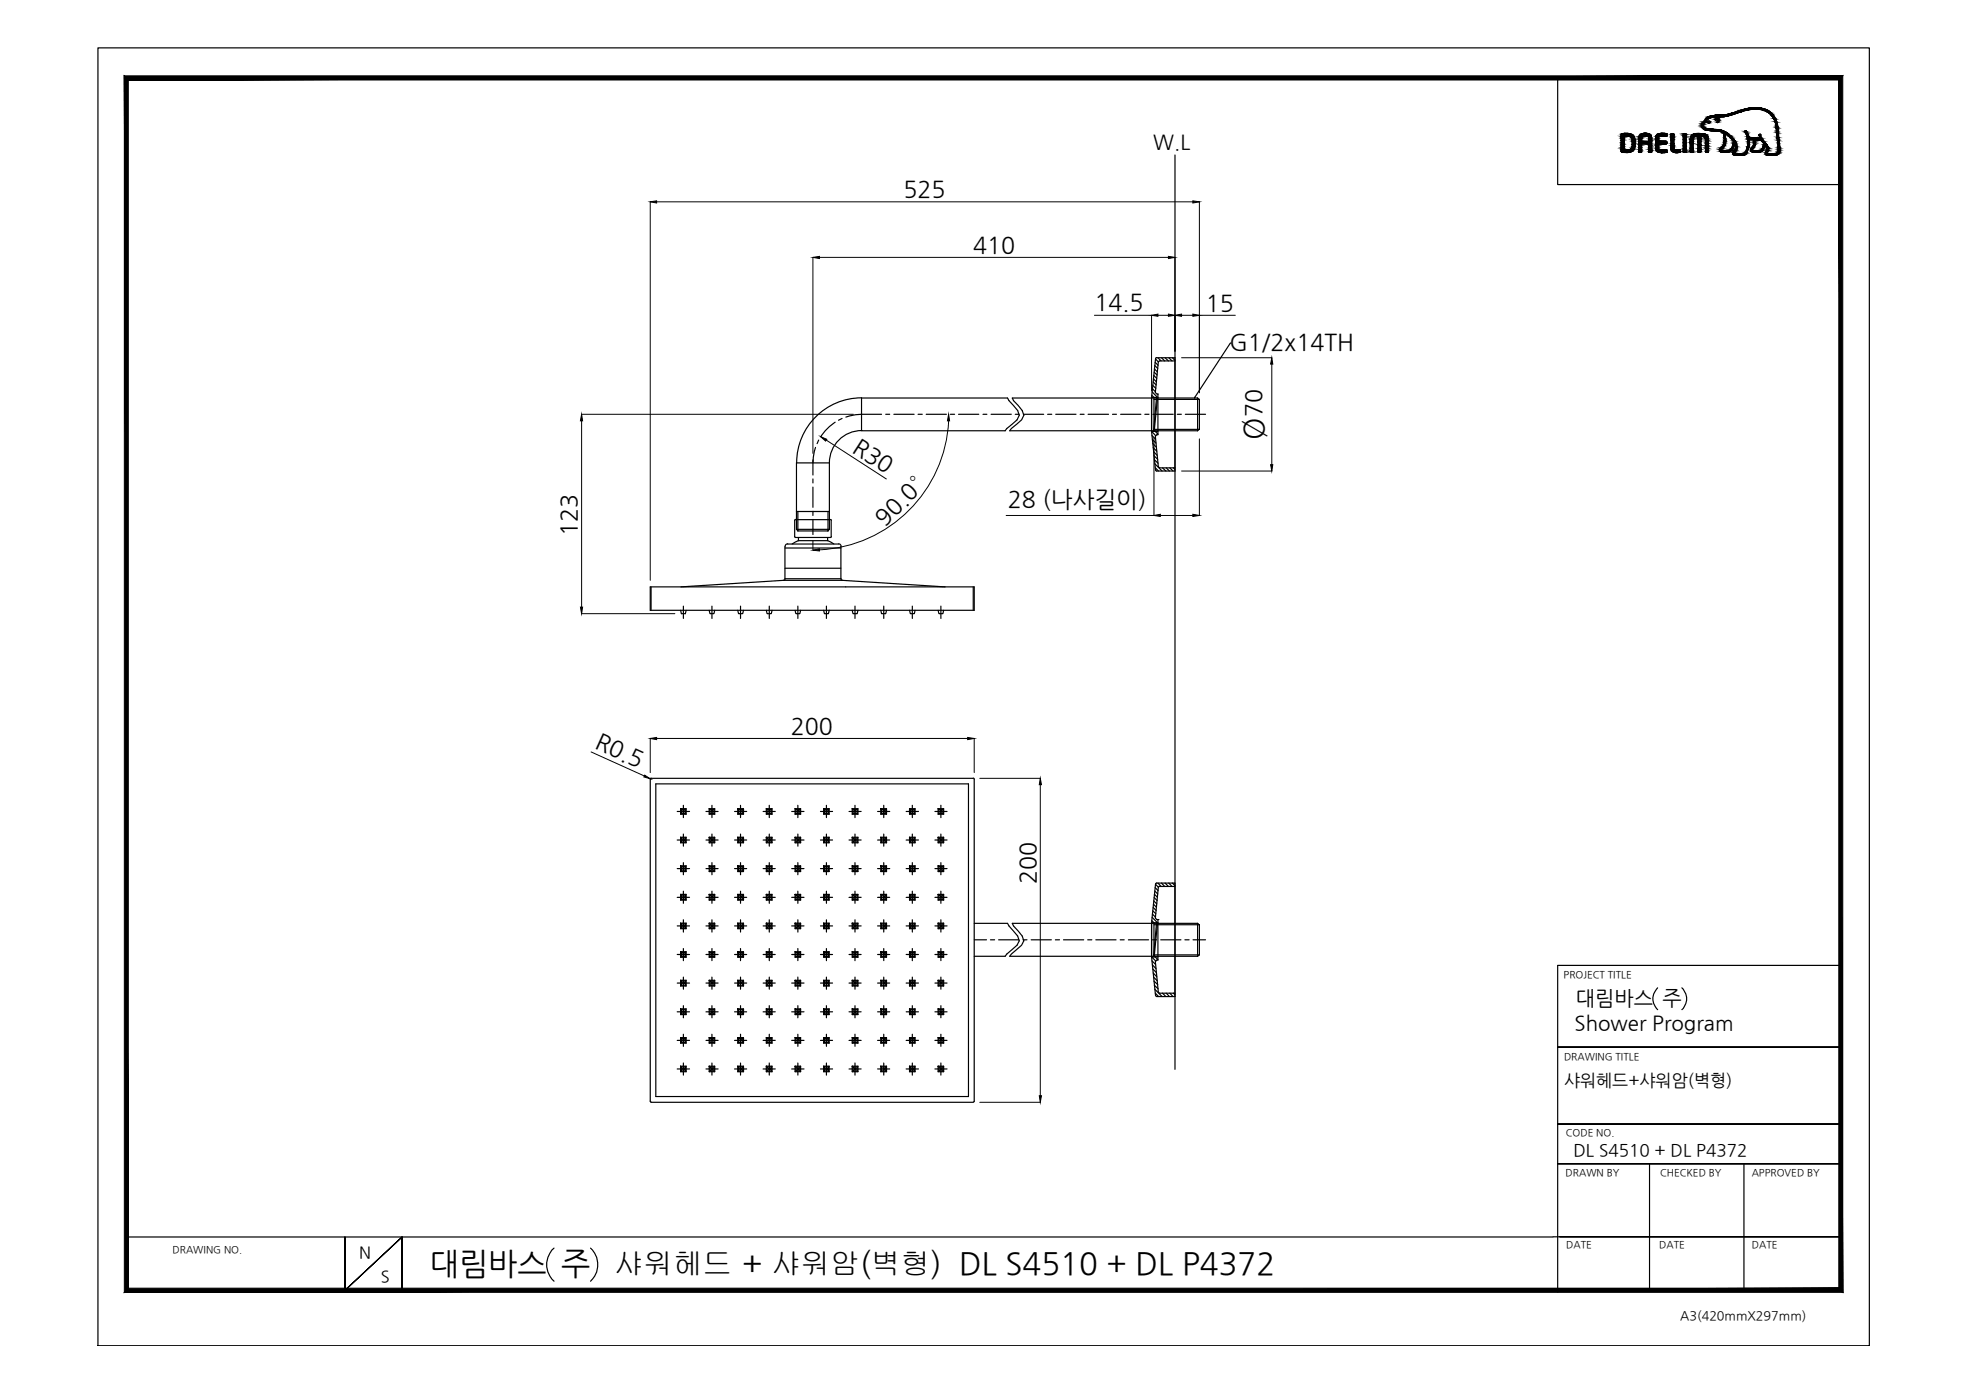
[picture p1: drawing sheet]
<svg xmlns="http://www.w3.org/2000/svg" width="420mm" height="297mm" viewBox="0 0 420 297" stroke-linecap="round" stroke-linejoin="round" font-family="sans-serif">
<defs><g id="words">
<text font-size="6.6" x="91.7" y="271.8">대림바스 주</text>
<text font-size="6.3" x="131" y="271.8">샤워헤드 + 샤워암(벽형) DL S4510 + DL P4372</text>
<text font-size="6.2" x="269.6" y="93.9" transform="rotate(-90 269.6 93.9)">Ø</text>
<g font-size="4.9">
<text x="192.8" y="42.1">525</text>
<text x="207.7" y="54">410</text>
<text x="233.5" y="66.1">14.5</text>
<text x="257.3" y="66.3">15</text>
<text x="262.3" y="74.7">G1/2x14TH</text>
<text x="269.2" y="89.1" transform="rotate(-90 269.2 89.1)">70</text>
<text x="181.7" y="96.2" transform="rotate(33 181.7 96.2)">R30</text>
<text x="188.8" y="112.5" transform="rotate(-45 188.8 112.5)">90.0°</text>
<text x="215.1" y="108.2">28 (나사길이)</text>
<text x="123.1" y="114.3" transform="rotate(-90 123.1 114.3)">123</text>
<text x="126.8" y="159.5" transform="rotate(24 126.8 159.5)">R0.5</text>
<text x="168.8" y="156.6">200</text>
<text x="221.1" y="188.6" transform="rotate(-90 221.1 188.6)">200</text>
</g>
<g font-size="4.4">
<text x="246.1" y="31.8">W.L</text>
<text x="336.3" y="214.4">대림바스 주</text>
<text x="336" y="219.8">Shower Program</text>
</g>
<g font-size="3.7">
<text x="333.7" y="231.7">샤워헤드+샤워암(벽형)</text>
<text x="335.8" y="246.7">DL S4510 + DL P4372</text>
</g>
<g font-size="3.5">
<text x="76.6" y="268.5">N</text>
<text x="81.3" y="273.6">S</text>
</g>
<text font-size="2.7" x="358.5" y="281.6">A3(420mmX297mm)</text>
<g font-size="2.1">
<text x="333.7" y="208.6">PROJECT TITLE</text>
<text x="333.7" y="226.2">DRAWING TITLE</text>
<text x="334.1" y="242.4">CODE NO.</text>
<text x="334.1" y="251">DRAWN BY</text>
<text x="354.2" y="251">CHECKED BY</text>
<text x="373.8" y="251">APPROVED BY</text>
<text x="36.8" y="267.4">DRAWING NO.</text>
<text x="334.2" y="266.4">DATE</text>
<text x="354.1" y="266.4">DATE</text>
<text x="373.8" y="266.4">DATE</text>
</g>
</g></defs>
<!-- layer: 0 -->
<g fill="none" stroke="#000" stroke-width=".21">
<path d="M138.8 43.1v80.7M140.1 43.1h114.4M173.5 54.9v41.8M174.9 54.9h74.4M250.7 54.9v20M255.9 43.1v40.7M233.5 67.3h12.2v16.1M247.1 67.3h2.2M252.1 76.3h19.3M252.1 67.3h2.4M255.9 67.3h7.7M271.4 77.7v21.5"/>
<path d="M124.1 88.4h58M124.1 89.8v39.8M176.3 93.9l12.8 8.3M202.4 89.8a29 29 0 0 1-27.5 27.5M246.2 93.4v16.6h-31.5M255.9 93.7v16.3M173.5 115.4v2M247.6 110h6.9M252.1 100.5h19.3M124.1 131h19.9M138.8 157.6v7.3M140.1 157.6h66.4"/>
<path d="M207.9 157.6v7.3M126.1 160.5l11.4 5.1M138.8 166.2l.1 .1M209.1 166.1h12.9M222 167.4v66.4M209.1 235.2h12.9"/>
</g>
<g fill="#000" stroke="#000" stroke-width=".21">
<path d="M138.8 43.1l1.3-.2v.4zM173.5 54.9l1.4-.2v.5zM249.3 54.7l1.4 .2-1.4 .3zM254.5 42.9l1.4 .2-1.4 .2zM245.7 67.3l1.4-.3v.5zM249.3 67l1.4 .3-1.4 .2zM250.7 67.3l1.4-.3v.5zM254.5 67l1.4 .3-1.4 .2zM271.4 76.3l.2 1.4h-.5zM124.1 88.4l.2 1.4h-.4zM175.1 93.2l1.3 .5-.2 .4zM202.4 88.4l.2 1.4h-.4z"/>
<path d="M271.1 99.2h.5l-.2 1.3zM173.5 117.4l1.4-.3v.5zM246.2 110l1.4-.3v.5zM254.5 109.7l1.4 .3-1.4 .2zM123.9 129.6h.4l-.2 1.4zM138.8 157.6l1.3-.2v.4zM206.5 157.4l1.4 .2-1.4 .2zM137.6 165.4l1.2 .8-1.4-.4zM222 166.1l.2 1.3h-.4zM221.8 233.8h.4l-.2 1.4z"/>
<path d="M27.4 274.9l-.9 .9 365.9-.9zM26.5 275.8l365.9-.9 .8 .9zM392.4 17.1v257.8l.8 .9zM393.2 16.2v259.6l-.8-258.7zM27.4 17.1h365l.8-.9zM26.5 16.2h366.7l-365.8 .9zM26.5 16.2l.9 258.7v-257.8zM26.5 16.2l.9 258.7-.9 .9z"/>
</g>
<g fill="none" stroke="#000" stroke-width=".25">
<path d="M20.9 10.2h378v277h-378zM332.4 16.6v22.8h60.4M250.7 33.1v195.1M368.6 32.5h.1M246.3 79.4l.6 .6M246.3 78.7l.7 .6M246.4 78l.6 .6M246.5 77.3l.6 .6M246.6 76.6l.6 .6-.7 6.5 .3 .4h.3v8.7h-.3l-.3 .3 .7 6.5M246.6 76.6l-.9 8.2M246.8 76.3h3.9M246.8 76.3l-.2 .2"/>
<path d="M247.1 76.3l.7 .7M247.8 76.3l.7 .7M248.6 76.3l.7 .7M249.4 76.3l.7 .7M250.2 76.3l.5 .6M250.7 77h-3.3l-.2 .2M262.7 73.2l-7.8 11.7M173.5 98.1v3.3M174 95.5l-.4 2.1-.1 1.2M174.7 93.9l-.3 .8M178.2 90.1a10.3 10.3 0 0 0-3 3M179.7 89.3l-.8 .4"/>
<path d="M183.8 84.9h31.2l.3 .6 1.9 2.1 .3 1-.5 1-2.2 1.9-.3 .4h-30.7zM183.9 84.9a13.9 13.9 0 0 0-13.9 13.9M183.9 91.9a6.9 6.9 0 0 0-6.9 6.9M188.1 88.4a17.5 17.5 0 0 0-7.6 .6M189 88.4h.9M190.7 88.4h4.4M195.9 88.4h.9M197.6 88.4h4.4M202.8 88.4h.9M204.5 88.4h4.4M209.7 88.4h.9M211.5 88.4h4.3"/>
<path d="M216.6 88.4h.9M218.4 88.4h4.3M223.5 88.4h.9M225.3 88.4h4.3M230.5 88.4h.8M232.2 88.4h4.3M237.4 88.4h.8M239.1 88.4h4.3M244.3 88.4h.9M245.7 92l.9 8.3 .2 .2M245.7 84.8h1.4l-.1 .3-.2-.3-.6 7.2 .1-.3 .8 .9M245.7 84.8v7.2"/>
<path d="M245.7 92l.9 1M245.7 92h1.4M245.8 84.3l.4 .5v7.2M245.8 92.9l.8 .8M245.9 83.6l1.1 1.2M245.9 82.9l.6 .7M245.9 93.8l.8 .7M246 82.2l.6 .7M246 94.6l.7 .8M246 88.4h4.3M246.1 81.5l.6 .6M246.1 95.5l.7 .8"/>
<path d="M246.1 80.8l.6 .7M246.2 96.4l.7 .8M246.2 80.1l.6 .6M246.2 85.2h9.7M246.2 97.3l.8 .7M246.3 98.1l.8 .8M246.4 98.9l1.6 1.6M246.5 99.8l.7 .7M247 85.1l-.7 6.6M247.2 99.6l.2 .2h3.3M248.1 99.8l.7 .7M248.9 99.8l.6 .7"/>
<path d="M249.6 99.8l.7 .7M250.4 99.8l.3 .4M251.2 88.4h.9M252.9 88.4h4.3M255.6 84.9h-39.6l.3 .6 1.8 2.1 .4 1-.5 1-2.2 1.9-.3 .4h40.1M255.6 84.9l.3 .4M255.6 84.9v7M255.9 85.2v6.4h-9.7M255.9 91.6l-.3 .3M167.5 116.9h11.9M167.5 116.6v6.9h11.9M168 116.1h10.9"/>
<path d="M168.1 116l-.5 .3-.1 .3M169.6 114.5l.1 .2h7.5l.2-.2M169.6 111.1v3.4M169.7 110.9h7.5M169.8 110.8l-.2 .2M170 113h7M170 109.1h7M170.3 109.1v4.2h6.4v-4.2M170.4 115.4l-1.3 .7M170.4 114.7v.7M173.5 102.2v.9M173.5 103.9v4.4"/>
<path d="M173.5 109.1v.9M173.5 110.8v3.3M176.6 114.7v.7h-6.3M176.6 115.4l1.3 .7M177 113v-14.2h-7v14.2l.3 .3M177 113l-.4 .3M177.2 110.8l.2 .2M177.4 111.1v3.4M179 116l.4 .3 .1 .3M179.4 116.6v6.9M246.8 100.5h3.9M138.8 125.2h69.1v5h-69.1z"/>
<path d="M138.9 125.2v5M145.2 130.2l.2 .8h.8l.2-.8M145.8 129.3v2.7M151.3 130.2l.2 .8h.8l.2-.8M151.9 129.3v2.7M157.4 130.2l.2 .8h.9l.2-.8M158 129.3v2.7M163.5 130.2l.2 .8h.9l.1-.8M164.2 129.3v2.7M167.5 121.3h11.9M167.5 123.5l-.3 .3M169.7 130.2l.1 .8h.9l.1-.8"/>
<path d="M170.3 129.3v2.7M175.8 130.2l.1 .8h.9l.1-.8M176.3 129.3v2.7M179.4 123.5l.4 .3M179.8 123.8h-12.6l-21.9 1.4M179.8 123.8l21.9 1.4M181.8 130.2l.2 .8h.9l.2-.8M182.4 129.3v2.7M187.9 130.2l.2 .8h.9l.2-.8M188.6 129.3v2.7M194.1 130.2l.2 .8h.8l.2-.8M194.7 129.3v2.7"/>
<path d="M200.2 130.2l.1 .8h.9l.2-.8M200.8 129.3v2.7M207.7 125.2v5M138.8 166.3v68.7l.1 .2M138.9 166.1l68.8-.1 .2 .2M138.9 166l-.1 .2M139.9 167.3h66.8v66.7h-66.8zM144.5 173.2h2.6M144.5 179.3h2.6M145.2 172.6h1.2v1.2h-1.2zM145.2 178.7h1.2v1.1h-1.2zM145.2 172.6l.2 .1"/>
<path d="M145.2 178.7l.2 .1M145.4 179.7l-.2 .1M145.4 173.6l-.2 .2M145.8 171.8v2.7M145.8 178v2.6M146.2 172.7h-.8v.9h.8M146.2 178.8h-.8v.9h.8M146.2 173.6l.2 .2M146.2 179.7l.2 .1M146.2 172.7v.9M146.2 178.8v.9M146.4 178.7l-.2 .1"/>
<path d="M146.4 172.6l-.2 .1M150.7 173.2h2.5M150.7 179.3h2.5M151.3 172.6h1.2v1.2h-1.2zM151.3 178.7h1.2v1.1h-1.2zM151.3 172.6l.2 .1M151.3 178.7l.2 .1M151.5 179.7l-.2 .1M151.5 173.6l-.2 .2M151.9 171.8v2.7M151.9 178v2.6M152.3 172.7h-.8v.9h.8"/>
<path d="M152.3 178.8h-.8v.9h.8M152.3 173.6l.2 .2M152.3 172.7v.9M152.3 178.8v.9M152.3 179.7l.2 .1M152.5 178.7l-.2 .1M152.5 172.6l-.2 .1M156.7 173.2h2.6M156.7 179.3h2.6M157.4 172.6h1.3v1.2h-1.3zM157.4 178.7h1.3v1.1h-1.3zM157.4 172.6l.2 .1"/>
<path d="M157.4 178.7l.2 .1M157.6 179.7l-.2 .1M157.6 173.6l-.2 .2M158 171.8v2.7M158 178v2.6M158.5 172.7h-.9v.9h.9M158.5 178.8h-.9v.9h.9M158.5 172.7v.9M158.5 178.8v.9M158.5 173.6l.2 .2M158.5 179.7l.2 .1M158.7 178.7l-.2 .1"/>
<path d="M158.7 172.6l-.2 .1M162.8 173.2h2.6M162.8 179.3h2.6M163.5 172.6h1.2v1.2h-1.2zM163.5 178.7h1.2v1.1h-1.2zM163.5 178.7l.2 .1M163.5 172.6l.2 .1M163.7 173.6l-.2 .2M163.7 179.7l-.2 .1M164.2 171.8v2.7M164.2 178v2.6M164.6 172.7h-.9v.9h.9"/>
<path d="M164.6 178.8h-.9v.9h.9M164.6 179.7l.1 .1M164.6 173.6l.1 .2M164.6 172.7v.9M164.6 178.8v.9M164.7 178.7l-.1 .1M164.7 172.6l-.1 .1M168.9 173.2h2.7M168.9 179.3h2.7M169.7 172.6h1.1v1.2h-1.1zM169.7 178.7h1.1v1.1h-1.1zM169.7 172.6l.1 .1"/>
<path d="M169.7 178.7l.1 .1M169.8 179.7l-.1 .1M169.8 173.6l-.1 .2M170.3 171.8v2.7M170.3 178v2.6M170.7 172.7h-.9v.9h.9M170.7 178.8h-.9v.9h.9M170.7 173.6l.1 .2M170.7 179.7l.1 .1M170.7 172.7v.9M170.7 178.8v.9M170.8 178.7l-.1 .1"/>
<path d="M170.8 172.6l-.1 .1M175.1 173.2h2.6M175.1 179.3h2.6M175.8 172.6h1.1v1.2h-1.1zM175.8 178.7h1.1v1.1h-1.1zM175.8 172.6l.1 .1M175.8 178.7l.1 .1M175.9 179.7l-.1 .1M175.9 173.6l-.1 .2M176.3 171.8v2.7M176.3 178v2.6M176.8 172.7h-.9v.9h.9"/>
<path d="M176.8 178.8h-.9v.9h.9M176.8 173.6l.1 .2M176.8 179.7l.1 .1M176.8 172.7v.9M176.8 178.8v.9M176.9 178.7l-.1 .1M176.9 172.6l-.1 .1M181.2 173.2h2.6M181.2 179.3h2.6M181.8 172.6h1.3v1.2h-1.3zM181.8 178.7h1.3v1.1h-1.3zM181.8 172.6l.2 .1"/>
<path d="M181.8 178.7l.2 .1M182 179.7l-.2 .1M182 173.6l-.2 .2M182.4 171.8v2.7M182.4 178v2.6M182.9 172.7h-.9v.9h.9M182.9 178.8h-.9v.9h.9M182.9 173.6l.2 .2M182.9 179.7l.2 .1M182.9 172.7v.9M182.9 178.8v.9M183.1 178.7l-.2 .1"/>
<path d="M183.1 172.6l-.2 .1M187.3 173.2h2.6M187.3 179.3h2.6M187.9 172.6h1.3v1.2h-1.3zM187.9 178.7h1.3v1.1h-1.3zM187.9 172.6l.2 .1M187.9 178.7l.2 .1M188.1 173.6l-.2 .2M188.1 179.7l-.2 .1M188.6 171.8v2.7M188.6 178v2.6M189 172.7h-.9v.9h.9"/>
<path d="M189 178.8h-.9v.9h.9M189 173.6l.2 .2M189 179.7l.2 .1M189 172.7v.9M189 178.8v.9M189.2 178.7l-.2 .1M189.2 172.6l-.2 .1M193.4 173.2h2.6M193.4 179.3h2.6M194.1 172.6h1.2v1.2h-1.2zM194.1 178.7h1.2v1.1h-1.2zM194.1 172.6l.2 .1"/>
<path d="M194.1 178.7l.2 .1M194.3 179.7l-.2 .1M194.3 173.6l-.2 .2M194.7 171.8v2.7M194.7 178v2.6M195.1 172.7h-.8v.9h.8M195.1 178.8h-.8v.9h.8M195.1 173.6l.2 .2M195.1 179.7l.2 .1M195.1 172.7v.9M195.1 178.8v.9M195.3 178.7l-.2 .1"/>
<path d="M195.3 172.6l-.2 .1M199.5 173.2h2.6M199.5 179.3h2.6M200.2 172.6h1.2v1.2h-1.2zM200.2 178.7h1.2v1.1h-1.2zM200.2 172.6l.1 .1M200.2 178.7l.1 .1M200.3 173.6l-.1 .2M200.3 179.7l-.1 .1M200.8 171.8v2.7M200.8 178v2.6M201.2 172.7h-.9v.9h.9"/>
<path d="M201.2 178.8h-.9v.9h.9M201.2 172.7v.9M201.2 178.8v.9M201.2 173.6l.2 .2M201.2 179.7l.2 .1M201.4 172.6l-.2 .1M201.4 178.7l-.2 .1M207.9 166.3v68.7l-.2 .2M144.5 185.3h2.6M144.5 191.5h2.6M144.5 197.6h2.6M145.2 184.8h1.2v1.2h-1.2z"/>
<path d="M145.2 190.9h1.2v1.2h-1.2zM145.2 197h1.2v1.2h-1.2zM145.2 190.9l.2 .1M145.2 184.8l.2 .1M145.2 197l.2 .2M145.4 198l-.2 .2M145.4 191.9l-.2 .2M145.4 185.8l-.2 .2M145.8 184.1v2.6M145.8 190.2v2.6M145.8 196.3v2.6M146.2 184.9h-.8v.9h.8"/>
<path d="M146.2 191h-.8v.9h.8M146.2 197.2h-.8v.8h.8M146.2 185.8l.2 .2M146.2 191.9l.2 .2M146.2 184.9v.9M146.2 191v.9M146.2 197.2v.8M146.2 198l.2 .2M146.4 197l-.2 .2M146.4 190.9l-.2 .1M146.4 184.8l-.2 .1M150.7 185.3h2.5"/>
<path d="M150.7 191.5h2.5M150.7 197.6h2.5M151.3 184.8h1.2v1.2h-1.2zM151.3 190.9h1.2v1.2h-1.2zM151.3 197h1.2v1.2h-1.2zM151.3 197l.2 .2M151.3 184.8l.2 .1M151.3 190.9l.2 .1M151.5 198l-.2 .2M151.5 191.9l-.2 .2M151.5 185.8l-.2 .2M151.9 184.1v2.6"/>
<path d="M151.9 190.2v2.6M151.9 196.3v2.6M152.3 184.9h-.8v.9h.8M152.3 191h-.8v.9h.8M152.3 197.2h-.8v.8h.8M152.3 185.8l.2 .2M152.3 191.9l.2 .2M152.3 198l.2 .2M152.3 184.9v.9M152.3 191v.9M152.3 197.2v.8M152.5 197l-.2 .2"/>
<path d="M152.5 184.8l-.2 .1M152.5 190.9l-.2 .1M156.7 185.3h2.6M156.7 191.5h2.6M156.7 197.6h2.6M157.4 184.8h1.3v1.2h-1.3zM157.4 190.9h1.3v1.2h-1.3zM157.4 197h1.3v1.2h-1.3zM157.4 190.9l.2 .1M157.4 197l.2 .2M157.4 184.8l.2 .1M157.6 198l-.2 .2"/>
<path d="M157.6 191.9l-.2 .2M157.6 185.8l-.2 .2M158 184.1v2.6M158 190.2v2.6M158 196.3v2.6M158.5 184.9h-.9v.9h.9M158.5 191h-.9v.9h.9M158.5 197.2h-.9v.8h.9M158.5 191.9l.2 .2M158.5 198l.2 .2M158.5 185.8l.2 .2M158.5 184.9v.9"/>
<path d="M158.5 191v.9M158.5 197.2v.8M158.7 197l-.2 .2M158.7 190.9l-.2 .1M158.7 184.8l-.2 .1M162.8 185.3h2.6M162.8 191.5h2.6M162.8 197.6h2.6M163.5 184.8h1.2v1.2h-1.2zM163.5 190.9h1.2v1.2h-1.2zM163.5 197h1.2v1.2h-1.2zM163.5 184.8l.2 .1"/>
<path d="M163.5 197l.2 .2M163.5 190.9l.2 .1M163.7 198l-.2 .2M163.7 191.9l-.2 .2M163.7 185.8l-.2 .2M164.2 184.1v2.6M164.2 190.2v2.6M164.2 196.3v2.6M164.6 184.9h-.9v.9h.9M164.6 191h-.9v.9h.9M164.6 197.2h-.9v.8h.9M164.6 185.8l.1 .2"/>
<path d="M164.6 198l.1 .2M164.6 191.9l.1 .2M164.6 184.9v.9M164.6 191v.9M164.6 197.2v.8M164.7 197l-.1 .2M164.7 190.9l-.1 .1M164.7 184.8l-.1 .1M168.9 185.3h2.7M168.9 191.5h2.7M168.9 197.6h2.7M169.7 184.8h1.1v1.2h-1.1z"/>
<path d="M169.7 190.9h1.1v1.2h-1.1zM169.7 197h1.1v1.2h-1.1zM169.7 184.8l.1 .1M169.7 190.9l.1 .1M169.7 197l.1 .2M169.8 198l-.1 .2M169.8 191.9l-.1 .2M169.8 185.8l-.1 .2M170.3 184.1v2.6M170.3 190.2v2.6M170.3 196.3v2.6M170.7 184.9h-.9v.9h.9"/>
<path d="M170.7 191h-.9v.9h.9M170.7 197.2h-.9v.8h.9M170.7 185.8l.1 .2M170.7 191.9l.1 .2M170.7 198l.1 .2M170.7 184.9v.9M170.7 191v.9M170.7 197.2v.8M170.8 197l-.1 .2M170.8 190.9l-.1 .1M170.8 184.8l-.1 .1M175.1 185.3h2.6"/>
<path d="M175.1 191.5h2.6M175.1 197.6h2.6M175.8 184.8h1.1v1.2h-1.1zM175.8 190.9h1.1v1.2h-1.1zM175.8 197h1.1v1.2h-1.1zM175.8 190.9l.1 .1M175.8 184.8l.1 .1M175.8 197l.1 .2M175.9 198l-.1 .2M175.9 191.9l-.1 .2M175.9 185.8l-.1 .2M176.3 184.1v2.6"/>
<path d="M176.3 190.2v2.6M176.3 196.3v2.6M176.8 184.9h-.9v.9h.9M176.8 191h-.9v.9h.9M176.8 197.2h-.9v.8h.9M176.8 185.8l.1 .2M176.8 191.9l.1 .2M176.8 198l.1 .2M176.8 184.9v.9M176.8 191v.9M176.8 197.2v.8M176.9 197l-.1 .2"/>
<path d="M176.9 184.8l-.1 .1M176.9 190.9l-.1 .1M181.2 185.3h2.6M181.2 191.5h2.6M181.2 197.6h2.6M181.8 184.8h1.3v1.2h-1.3zM181.8 190.9h1.3v1.2h-1.3zM181.8 197h1.3v1.2h-1.3zM181.8 197l.2 .2M181.8 184.8l.2 .1M181.8 190.9l.2 .1M182 191.9l-.2 .2"/>
<path d="M182 198l-.2 .2M182 185.8l-.2 .2M182.4 184.1v2.6M182.4 190.2v2.6M182.4 196.3v2.6M182.9 184.9h-.9v.9h.9M182.9 191h-.9v.9h.9M182.9 197.2h-.9v.8h.9M182.9 198l.2 .2M182.9 184.9v.9M182.9 191v.9M182.9 197.2v.8"/>
<path d="M182.9 185.8l.2 .2M182.9 191.9l.2 .2M183.1 190.9l-.2 .1M183.1 184.8l-.2 .1M183.1 197l-.2 .2M187.3 185.3h2.6M187.3 191.5h2.6M187.3 197.6h2.6M187.9 184.8h1.3v1.2h-1.3zM187.9 190.9h1.3v1.2h-1.3zM187.9 197h1.3v1.2h-1.3zM187.9 184.8l.2 .1"/>
<path d="M187.9 190.9l.2 .1M187.9 197l.2 .2M188.1 185.8l-.2 .2M188.1 191.9l-.2 .2M188.1 198l-.2 .2M188.6 184.1v2.6M188.6 190.2v2.6M188.6 196.3v2.6M189 184.9h-.9v.9h.9M189 191h-.9v.9h.9M189 197.2h-.9v.8h.9M189 185.8l.2 .2"/>
<path d="M189 191.9l.2 .2M189 198l.2 .2M189 184.9v.9M189 191v.9M189 197.2v.8M189.2 184.8l-.2 .1M189.2 190.9l-.2 .1M189.2 197l-.2 .2M193.4 185.3h2.6M193.4 191.5h2.6M193.4 197.6h2.6M194.1 184.8h1.2v1.2h-1.2z"/>
<path d="M194.1 190.9h1.2v1.2h-1.2zM194.1 197h1.2v1.2h-1.2zM194.1 197l.2 .2M194.1 184.8l.2 .1M194.1 190.9l.2 .1M194.3 191.9l-.2 .2M194.3 198l-.2 .2M194.3 185.8l-.2 .2M194.7 184.1v2.6M194.7 190.2v2.6M194.7 196.3v2.6M195.1 184.9h-.8v.9h.8"/>
<path d="M195.1 191h-.8v.9h.8M195.1 197.2h-.8v.8h.8M195.1 185.8l.2 .2M195.1 191.9l.2 .2M195.1 198l.2 .2M195.1 184.9v.9M195.1 191v.9M195.1 197.2v.8M195.3 184.8l-.2 .1M195.3 190.9l-.2 .1M195.3 197l-.2 .2M199.5 185.3h2.6"/>
<path d="M199.5 191.5h2.6M199.5 197.6h2.6M200.2 184.8h1.2v1.2h-1.2zM200.2 190.9h1.2v1.2h-1.2zM200.2 197h1.2v1.2h-1.2zM200.2 184.8l.1 .1M200.2 190.9l.1 .1M200.2 197l.1 .2M200.3 185.8l-.1 .2M200.3 191.9l-.1 .2M200.3 198l-.1 .2M200.8 184.1v2.6"/>
<path d="M200.8 190.2v2.6M200.8 196.3v2.6M201.2 184.9h-.9v.9h.9M201.2 191h-.9v.9h.9M201.2 197.2h-.9v.8h.9M201.2 184.9v.9M201.2 191v.9M201.2 197.2v.8M201.2 185.8l.2 .2M201.2 191.9l.2 .2M201.2 198l.2 .2M201.4 184.8l-.2 .1"/>
<path d="M201.4 190.9l-.2 .1M201.4 197l-.2 .2M207.9 197h7.1l.3 .6 1.9 2.1 .3 1.1-.5 .9-2.2 1.9-.3 .5h-6.6M245.7 196.9h1.4l-.1 .4-.2-.4-.6 7.3 .1-.4 .8 1M245.7 196.9v7.3M245.8 196.4l.4 .5v7.3M245.9 195.8l1.1 1.1M245.9 195l.6 .7M246 194.4l.6 .6M246.1 193.6l.6 .7M246.1 192.9l.6 .7M246.2 192.2l.6 .7"/>
<path d="M246.2 197.3h9.7v6.5h-9.7M246.3 191.5l.6 .7M246.3 190.8l.7 .6M246.4 190.1l.6 .7M246.5 189.4l.6 .6M246.6 188.7l.6 .6M246.8 188.4h3.9M246.8 188.4l-.2 .2-.9 8.3M247 197.3l-.7 6.5M247.1 196.2h.1M247.1 196.2v8.7h-.3l-.3 .3 .7 6.5M247.1 188.4l.7 .8"/>
<path d="M247.2 189.4l-.7 6.5 .3 .3h.3M247.4 189.2h3.3M247.4 189.1l-.2 .2M247.8 188.4l.7 .8M248.6 188.4l.7 .8M249.4 188.4l.7 .8M250.2 188.4l.5 .6M255.6 197h-39.6l.3 .6 1.8 2.1 .4 1.1-.5 .9-2.2 1.9-.3 .5h40.1M255.6 197v7.1M255.6 197l.3 .4M144.5 203.7h2.6M144.5 209.8h2.6"/>
<path d="M144.5 215.9h2.6M145.2 203.1h1.2v1.2h-1.2zM145.2 209.2h1.2v1.2h-1.2zM145.2 215.3h1.2v1.2h-1.2zM145.2 209.2l.2 .2M145.2 203.1l.2 .2M145.2 215.3l.2 .1M145.4 216.3l-.2 .2M145.4 210.2l-.2 .2M145.4 204.1l-.2 .2M145.8 202.4v2.6M145.8 208.5v2.6"/>
<path d="M145.8 214.6v2.6M146.2 203.3h-.8v.8h.8M146.2 209.4h-.8v.8h.8M146.2 215.4h-.8v.9h.8M146.2 210.2l.2 .2M146.2 216.3l.2 .2M146.2 203.3v.8M146.2 209.4v.8M146.2 215.4v.9M146.2 204.1l.2 .2M146.4 215.3l-.2 .1M146.4 209.2l-.2 .2"/>
<path d="M146.4 203.1l-.2 .2M150.7 203.7h2.5M150.7 209.8h2.5M150.7 215.9h2.5M151.3 203.1h1.2v1.2h-1.2zM151.3 209.2h1.2v1.2h-1.2zM151.3 215.3h1.2v1.2h-1.2zM151.3 203.1l.2 .2M151.3 209.2l.2 .2M151.3 215.3l.2 .1M151.5 210.2l-.2 .2M151.5 216.3l-.2 .2"/>
<path d="M151.5 204.1l-.2 .2M151.9 202.4v2.6M151.9 208.5v2.6M151.9 214.6v2.6M152.3 203.3h-.8v.8h.8M152.3 209.4h-.8v.8h.8M152.3 215.4h-.8v.9h.8M152.3 204.1l.2 .2M152.3 210.2l.2 .2M152.3 216.3l.2 .2M152.3 203.3v.8M152.3 209.4v.8"/>
<path d="M152.3 215.4v.9M152.5 209.2l-.2 .2M152.5 215.3l-.2 .1M152.5 203.1l-.2 .2M156.7 203.7h2.6M156.7 209.8h2.6M156.7 215.9h2.6M157.4 203.1h1.3v1.2h-1.3zM157.4 209.2h1.3v1.2h-1.3zM157.4 215.3h1.3v1.2h-1.3zM157.4 203.1l.2 .2M157.4 209.2l.2 .2"/>
<path d="M157.4 215.3l.2 .1M157.6 216.3l-.2 .2M157.6 204.1l-.2 .2M157.6 210.2l-.2 .2M158 202.4v2.6M158 208.5v2.6M158 214.6v2.6M158.5 203.3h-.9v.8h.9M158.5 209.4h-.9v.8h.9M158.5 215.4h-.9v.9h.9M158.5 210.2l.2 .2M158.5 216.3l.2 .2"/>
<path d="M158.5 203.3v.8M158.5 209.4v.8M158.5 215.4v.9M158.5 204.1l.2 .2M158.7 215.3l-.2 .1M158.7 203.1l-.2 .2M158.7 209.2l-.2 .2M162.8 203.7h2.6M162.8 209.8h2.6M162.8 215.9h2.6M163.5 203.1h1.2v1.2h-1.2zM163.5 209.2h1.2v1.2h-1.2z"/>
<path d="M163.5 215.3h1.2v1.2h-1.2zM163.5 203.1l.2 .2M163.5 209.2l.2 .2M163.5 215.3l.2 .1M163.7 210.2l-.2 .2M163.7 216.3l-.2 .2M163.7 204.1l-.2 .2M164.2 202.4v2.6M164.2 208.5v2.6M164.2 214.6v2.6M164.6 203.3h-.9v.8h.9M164.6 209.4h-.9v.8h.9"/>
<path d="M164.6 215.4h-.9v.9h.9M164.6 204.1l.1 .2M164.6 210.2l.1 .2M164.6 216.3l.1 .2M164.6 203.3v.8M164.6 209.4v.8M164.6 215.4v.9M164.7 209.2l-.1 .2M164.7 215.3l-.1 .1M164.7 203.1l-.1 .2M168.9 203.7h2.7M168.9 209.8h2.7"/>
<path d="M168.9 215.9h2.7M169.7 203.1h1.1v1.2h-1.1zM169.7 209.2h1.1v1.2h-1.1zM169.7 215.3h1.1v1.2h-1.1zM169.7 203.1l.1 .2M169.7 209.2l.1 .2M169.7 215.3l.1 .1M169.8 204.1l-.1 .2M169.8 216.3l-.1 .2M169.8 210.2l-.1 .2M170.3 202.4v2.6M170.3 208.5v2.6"/>
<path d="M170.3 214.6v2.6M170.7 203.3h-.9v.8h.9M170.7 209.4h-.9v.8h.9M170.7 215.4h-.9v.9h.9M170.7 210.2l.1 .2M170.7 204.1l.1 .2M170.7 216.3l.1 .2M170.7 203.3v.8M170.7 209.4v.8M170.7 215.4v.9M170.8 203.1l-.1 .2M170.8 209.2l-.1 .2"/>
<path d="M170.8 215.3l-.1 .1M175.1 203.7h2.6M175.1 209.8h2.6M175.1 215.9h2.6M175.8 203.1h1.1v1.2h-1.1zM175.8 209.2h1.1v1.2h-1.1zM175.8 215.3h1.1v1.2h-1.1zM175.8 209.2l.1 .2M175.8 215.3l.1 .1M175.8 203.1l.1 .2M175.9 204.1l-.1 .2M175.9 210.2l-.1 .2"/>
<path d="M175.9 216.3l-.1 .2M176.3 202.4v2.6M176.3 208.5v2.6M176.3 214.6v2.6M176.8 203.3h-.9v.8h.9M176.8 209.4h-.9v.8h.9M176.8 215.4h-.9v.9h.9M176.8 210.2l.1 .2M176.8 216.3l.1 .2M176.8 203.3v.8M176.8 209.4v.8M176.8 215.4v.9"/>
<path d="M176.8 204.1l.1 .2M176.9 203.1l-.1 .2M176.9 209.2l-.1 .2M176.9 215.3l-.1 .1M181.2 203.7h2.6M181.2 209.8h2.6M181.2 215.9h2.6M181.8 203.1h1.3v1.2h-1.3zM181.8 209.2h1.3v1.2h-1.3zM181.8 215.3h1.3v1.2h-1.3zM181.8 203.1l.2 .2M181.8 209.2l.2 .2"/>
<path d="M181.8 215.3l.2 .1M182 204.1l-.2 .2M182 210.2l-.2 .2M182 216.3l-.2 .2M182.4 202.4v2.6M182.4 208.5v2.6M182.4 214.6v2.6M182.9 203.3h-.9v.8h.9M182.9 209.4h-.9v.8h.9M182.9 215.4h-.9v.9h.9M182.9 210.2l.2 .2M182.9 216.3l.2 .2"/>
<path d="M182.9 203.3v.8M182.9 209.4v.8M182.9 215.4v.9M182.9 204.1l.2 .2M183.1 203.1l-.2 .2M183.1 209.2l-.2 .2M183.1 215.3l-.2 .1M187.3 203.7h2.6M187.3 209.8h2.6M187.3 215.9h2.6M187.9 203.1h1.3v1.2h-1.3zM187.9 209.2h1.3v1.2h-1.3z"/>
<path d="M187.9 215.3h1.3v1.2h-1.3zM187.9 203.1l.2 .2M187.9 209.2l.2 .2M187.9 215.3l.2 .1M188.1 204.1l-.2 .2M188.1 210.2l-.2 .2M188.1 216.3l-.2 .2M188.6 202.4v2.6M188.6 208.5v2.6M188.6 214.6v2.6M189 203.3h-.9v.8h.9M189 209.4h-.9v.8h.9"/>
<path d="M189 215.4h-.9v.9h.9M189 210.2l.2 .2M189 216.3l.2 .2M189 203.3v.8M189 209.4v.8M189 215.4v.9M189 204.1l.2 .2M189.2 203.1l-.2 .2M189.2 209.2l-.2 .2M189.2 215.3l-.2 .1M193.4 203.7h2.6M193.4 209.8h2.6"/>
<path d="M193.4 215.9h2.6M194.1 203.1h1.2v1.2h-1.2zM194.1 209.2h1.2v1.2h-1.2zM194.1 215.3h1.2v1.2h-1.2zM194.1 203.1l.2 .2M194.1 209.2l.2 .2M194.1 215.3l.2 .1M194.3 204.1l-.2 .2M194.3 216.3l-.2 .2M194.3 210.2l-.2 .2M194.7 202.4v2.6M194.7 208.5v2.6"/>
<path d="M194.7 214.6v2.6M195.1 203.3h-.8v.8h.8M195.1 209.4h-.8v.8h.8M195.1 215.4h-.8v.9h.8M195.1 204.1l.2 .2M195.1 210.2l.2 .2M195.1 216.3l.2 .2M195.1 203.3v.8M195.1 209.4v.8M195.1 215.4v.9M195.3 203.1l-.2 .2M195.3 209.2l-.2 .2"/>
<path d="M195.3 215.3l-.2 .1M199.5 203.7h2.6M199.5 209.8h2.6M199.5 215.9h2.6M200.2 203.1h1.2v1.2h-1.2zM200.2 209.2h1.2v1.2h-1.2zM200.2 215.3h1.2v1.2h-1.2zM200.2 203.1l.1 .2M200.2 209.2l.1 .2M200.2 215.3l.1 .1M200.3 204.1l-.1 .2M200.3 210.2l-.1 .2"/>
<path d="M200.3 216.3l-.1 .2M200.8 202.4v2.6M200.8 208.5v2.6M200.8 214.6v2.6M201.2 203.3h-.9v.8h.9M201.2 209.4h-.9v.8h.9M201.2 215.4h-.9v.9h.9M201.2 203.3v.8M201.2 209.4v.8M201.2 215.4v.9M201.2 204.1l.2 .2M201.2 210.2l.2 .2"/>
<path d="M201.2 216.3l.2 .2M201.4 203.1l-.2 .2M201.4 209.2l-.2 .2M201.4 215.3l-.2 .1M207.9 200.5h2.6M211.4 200.5h.8M213.1 200.5h4.3M218.3 200.5h.8M220 200.5h4.4M225.2 200.5h.9M226.9 200.5h4.4M232.1 200.5h.9"/>
<path d="M233.8 200.5h4.4M239 200.5h.9M240.8 200.5h4.3M245.7 204.2l.9 8.2 .2 .2M245.7 204.2l.9 .9M245.7 204.2h1.4M245.8 205l.8 .8M245.9 205.9l.8 .8M245.9 200.5h.9M246 206.8l.7 .7M246.1 207.6l.7 .8M246.2 208.5l.7 .8"/>
<path d="M246.2 209.4l.8 .7M246.3 210.2l.8 .8M246.4 211.1l1.6 1.6M246.5 211.9l.7 .8M246.8 212.7h3.9M247.2 211.7l.2 .2h3.3M247.7 200.5h4.3M248.1 211.9l.7 .8M248.9 211.9l.6 .8M249.6 211.9l.7 .8M250.4 211.9l.3 .4M252.8 200.5h.9"/>
<path d="M254.6 200.5h2.6M255.9 203.7l-.3 .4M353.7 210.8a3.1 3.1 0 0 0 0 4.6M358.9 210.8a3.1 3.1 0 0 1 0 4.6M392.8 206h-60.4v69.7M138.9 235.2h68.8M144.5 222h2.6M144.5 228.1h2.6M145.2 221.4h1.2v1.2h-1.2zM145.2 227.5h1.2v1.2h-1.2zM145.2 221.4l.2 .2M145.2 227.5l.2 .2"/>
<path d="M145.4 228.5l-.2 .2M145.4 222.4l-.2 .2M145.8 220.7v2.6M145.8 226.8v2.6M146.2 221.6h-.8v.8h.8M146.2 227.7h-.8v.8h.8M146.2 222.4l.2 .2M146.2 221.6v.8M146.2 227.7v.8M146.2 228.5l.2 .2M146.4 227.5l-.2 .2M146.4 221.4l-.2 .2"/>
<path d="M150.7 222h2.5M150.7 228.1h2.5M151.3 221.4h1.2v1.2h-1.2zM151.3 227.5h1.2v1.2h-1.2zM151.3 221.4l.2 .2M151.3 227.5l.2 .2M151.5 222.4l-.2 .2M151.5 228.5l-.2 .2M151.9 220.7v2.6M151.9 226.8v2.6M152.3 221.6h-.8v.8h.8M152.3 227.7h-.8v.8h.8"/>
<path d="M152.3 222.4l.2 .2M152.3 221.6v.8M152.3 227.7v.8M152.3 228.5l.2 .2M152.5 221.4l-.2 .2M152.5 227.5l-.2 .2M156.7 222h2.6M156.7 228.1h2.6M157.4 221.4h1.3v1.2h-1.3zM157.4 227.5h1.3v1.2h-1.3zM157.4 221.4l.2 .2M157.4 227.5l.2 .2"/>
<path d="M157.6 222.4l-.2 .2M157.6 228.5l-.2 .2M158 220.7v2.6M158 226.8v2.6M158.5 221.6h-.9v.8h.9M158.5 227.7h-.9v.8h.9M158.5 222.4l.2 .2M158.5 221.6v.8M158.5 227.7v.8M158.5 228.5l.2 .2M158.7 227.5l-.2 .2M158.7 221.4l-.2 .2"/>
<path d="M162.8 222h2.6M162.8 228.1h2.6M163.5 221.4h1.2v1.2h-1.2zM163.5 227.5h1.2v1.2h-1.2zM163.5 221.4l.2 .2M163.5 227.5l.2 .2M163.7 222.4l-.2 .2M163.7 228.5l-.2 .2M164.2 220.7v2.6M164.2 226.8v2.6M164.6 221.6h-.9v.8h.9M164.6 227.7h-.9v.8h.9"/>
<path d="M164.6 222.4l.1 .2M164.6 221.6v.8M164.6 227.7v.8M164.6 228.5l.1 .2M164.7 221.4l-.1 .2M164.7 227.5l-.1 .2M168.9 222h2.7M168.9 228.1h2.7M169.7 221.4h1.1v1.2h-1.1zM169.7 227.5h1.1v1.2h-1.1zM169.7 221.4l.1 .2M169.7 227.5l.1 .2"/>
<path d="M169.8 222.4l-.1 .2M169.8 228.5l-.1 .2M170.3 220.7v2.6M170.3 226.8v2.6M170.7 221.6h-.9v.8h.9M170.7 227.7h-.9v.8h.9M170.7 221.6v.8M170.7 227.7v.8M170.7 222.4l.1 .2M170.7 228.5l.1 .2M170.8 221.4l-.1 .2M170.8 227.5l-.1 .2"/>
<path d="M175.1 222h2.6M175.1 228.1h2.6M175.8 221.4h1.1v1.2h-1.1zM175.8 227.5h1.1v1.2h-1.1zM175.8 221.4l.1 .2M175.8 227.5l.1 .2M175.9 222.4l-.1 .2M175.9 228.5l-.1 .2M176.3 220.7v2.6M176.3 226.8v2.6M176.8 221.6h-.9v.8h.9M176.8 227.7h-.9v.8h.9"/>
<path d="M176.8 222.4l.1 .2M176.8 221.6v.8M176.8 227.7v.8M176.8 228.5l.1 .2M176.9 221.4l-.1 .2M176.9 227.5l-.1 .2M181.2 222h2.6M181.2 228.1h2.6M181.8 221.4h1.3v1.2h-1.3zM181.8 227.5h1.3v1.2h-1.3zM181.8 221.4l.2 .2M181.8 227.5l.2 .2"/>
<path d="M182 222.4l-.2 .2M182 228.5l-.2 .2M182.4 220.7v2.6M182.4 226.8v2.6M182.9 221.6h-.9v.8h.9M182.9 227.7h-.9v.8h.9M182.9 221.6v.8M182.9 227.7v.8M182.9 222.4l.2 .2M182.9 228.5l.2 .2M183.1 221.4l-.2 .2M183.1 227.5l-.2 .2"/>
<path d="M187.3 222h2.6M187.3 228.1h2.6M187.9 221.4h1.3v1.2h-1.3zM187.9 227.5h1.3v1.2h-1.3zM187.9 221.4l.2 .2M187.9 227.5l.2 .2M188.1 222.4l-.2 .2M188.1 228.5l-.2 .2M188.6 220.7v2.6M188.6 226.8v2.6M189 221.6h-.9v.8h.9M189 227.7h-.9v.8h.9"/>
<path d="M189 222.4l.2 .2M189 221.6v.8M189 227.7v.8M189 228.5l.2 .2M189.2 221.4l-.2 .2M189.2 227.5l-.2 .2M193.4 222h2.6M193.4 228.1h2.6M194.1 221.4h1.2v1.2h-1.2zM194.1 227.5h1.2v1.2h-1.2zM194.1 221.4l.2 .2M194.1 227.5l.2 .2"/>
<path d="M194.3 222.4l-.2 .2M194.3 228.5l-.2 .2M194.7 220.7v2.6M194.7 226.8v2.6M195.1 221.6h-.8v.8h.8M195.1 227.7h-.8v.8h.8M195.1 222.4l.2 .2M195.1 221.6v.8M195.1 227.7v.8M195.1 228.5l.2 .2M195.3 221.4l-.2 .2M195.3 227.5l-.2 .2"/>
<path d="M199.5 222h2.6M199.5 228.1h2.6M200.2 221.4h1.2v1.2h-1.2zM200.2 227.5h1.2v1.2h-1.2zM200.2 221.4l.1 .2M200.2 227.5l.1 .2M200.3 222.4l-.1 .2M200.3 228.5l-.1 .2M200.8 220.7v2.6M200.8 226.8v2.6M201.2 221.6h-.9v.8h.9M201.2 227.7h-.9v.8h.9"/>
<path d="M201.2 221.6v.8M201.2 227.7v.8M201.2 222.4l.2 .2M201.2 228.5l.2 .2M201.4 221.4l-.2 .2M201.4 227.5l-.2 .2M332.4 223.4h60.4h-60.4M332.4 239.9h60.4h-60.4M332.4 248.3h60.4h-60.4M352 248.3v27M372.1 248.3v27M27 264h304.4"/>
<path d="M73.6 264v11.4l12.2-11.4-12.2 11.4zM85.8 275.4v-11.4v11.4M118.2 266.3a4.7 4.7 0 0 0 0 7.1M126 266.3a4.8 4.8 0 0 1 0 7.1M331.4 263.9h61.4h-59.9M341 275.3h51.8"/>
<circle cx="145.8" cy="179.2" r=".19"/>
<circle cx="145.8" cy="173.1" r=".19"/>
<circle cx="151.9" cy="179.2" r=".19"/>
<circle cx="151.9" cy="173.1" r=".19"/>
<circle cx="158" cy="173.1" r=".19"/>
<circle cx="158" cy="179.2" r=".19"/>
<circle cx="164.2" cy="173.1" r=".19"/>
<circle cx="164.2" cy="179.2" r=".19"/>
<circle cx="170.3" cy="179.2" r=".19"/>
<circle cx="170.3" cy="173.1" r=".19"/>
<circle cx="176.4" cy="173.1" r=".19"/>
<circle cx="176.4" cy="179.2" r=".19"/>
<circle cx="182.5" cy="179.2" r=".19"/>
<circle cx="182.5" cy="173.1" r=".19"/>
<circle cx="188.6" cy="173.1" r=".19"/>
<circle cx="188.6" cy="179.2" r=".19"/>
<circle cx="194.7" cy="179.2" r=".19"/>
<circle cx="194.7" cy="173.1" r=".19"/>
<circle cx="200.8" cy="179.2" r=".19"/>
<circle cx="200.8" cy="173.1" r=".19"/>
<circle cx="145.8" cy="191.5" r=".19"/>
<circle cx="145.8" cy="197.6" r=".19"/>
<circle cx="145.8" cy="185.3" r=".19"/>
<circle cx="151.9" cy="191.5" r=".19"/>
<circle cx="151.9" cy="197.6" r=".19"/>
<circle cx="151.9" cy="185.3" r=".19"/>
<circle cx="158" cy="191.5" r=".19"/>
<circle cx="158" cy="185.3" r=".19"/>
<circle cx="158" cy="197.6" r=".19"/>
<circle cx="164.2" cy="197.6" r=".19"/>
<circle cx="164.2" cy="185.3" r=".19"/>
<circle cx="164.2" cy="191.5" r=".19"/>
<circle cx="170.3" cy="191.5" r=".19"/>
<circle cx="170.3" cy="197.6" r=".19"/>
<circle cx="170.3" cy="185.3" r=".19"/>
<circle cx="176.4" cy="197.6" r=".19"/>
<circle cx="176.4" cy="185.3" r=".19"/>
<circle cx="176.4" cy="191.5" r=".19"/>
<circle cx="182.5" cy="185.3" r=".19"/>
<circle cx="182.5" cy="197.6" r=".19"/>
<circle cx="182.5" cy="191.5" r=".19"/>
<circle cx="188.6" cy="185.3" r=".19"/>
<circle cx="188.6" cy="197.6" r=".19"/>
<circle cx="188.6" cy="191.5" r=".19"/>
<circle cx="194.7" cy="191.5" r=".19"/>
<circle cx="194.7" cy="197.6" r=".19"/>
<circle cx="194.7" cy="185.3" r=".19"/>
<circle cx="200.8" cy="185.3" r=".19"/>
<circle cx="200.8" cy="197.6" r=".19"/>
<circle cx="200.8" cy="191.5" r=".19"/>
<circle cx="145.8" cy="209.8" r=".19"/>
<circle cx="145.8" cy="203.7" r=".19"/>
<circle cx="145.8" cy="215.9" r=".19"/>
<circle cx="151.9" cy="209.8" r=".19"/>
<circle cx="151.9" cy="215.9" r=".19"/>
<circle cx="151.9" cy="203.7" r=".19"/>
<circle cx="158" cy="215.9" r=".19"/>
<circle cx="158" cy="209.8" r=".19"/>
<circle cx="158" cy="203.7" r=".19"/>
<circle cx="164.2" cy="209.8" r=".19"/>
<circle cx="164.2" cy="215.9" r=".19"/>
<circle cx="164.2" cy="203.7" r=".19"/>
<circle cx="170.3" cy="215.9" r=".19"/>
<circle cx="170.3" cy="203.7" r=".19"/>
<circle cx="170.3" cy="209.8" r=".19"/>
<circle cx="176.4" cy="209.8" r=".19"/>
<circle cx="176.4" cy="203.7" r=".19"/>
<circle cx="176.4" cy="215.9" r=".19"/>
<circle cx="182.5" cy="203.7" r=".19"/>
<circle cx="182.5" cy="209.8" r=".19"/>
<circle cx="182.5" cy="215.9" r=".19"/>
<circle cx="188.6" cy="203.7" r=".19"/>
<circle cx="188.6" cy="209.8" r=".19"/>
<circle cx="188.6" cy="215.9" r=".19"/>
<circle cx="194.7" cy="215.9" r=".19"/>
<circle cx="194.7" cy="209.8" r=".19"/>
<circle cx="194.7" cy="203.7" r=".19"/>
<circle cx="200.8" cy="203.7" r=".19"/>
<circle cx="200.8" cy="209.8" r=".19"/>
<circle cx="200.8" cy="215.9" r=".19"/>
<circle cx="145.8" cy="228.1" r=".19"/>
<circle cx="145.8" cy="222" r=".19"/>
<circle cx="151.9" cy="228.1" r=".19"/>
<circle cx="151.9" cy="222" r=".19"/>
<circle cx="158" cy="228.1" r=".19"/>
<circle cx="158" cy="222" r=".19"/>
<circle cx="164.2" cy="222" r=".19"/>
<circle cx="164.2" cy="228.1" r=".19"/>
<circle cx="170.3" cy="228.1" r=".19"/>
<circle cx="170.3" cy="222" r=".19"/>
<circle cx="176.4" cy="228.1" r=".19"/>
<circle cx="176.4" cy="222" r=".19"/>
<circle cx="182.5" cy="222" r=".19"/>
<circle cx="182.5" cy="228.1" r=".19"/>
<circle cx="188.6" cy="222" r=".19"/>
<circle cx="188.6" cy="228.1" r=".19"/>
<circle cx="194.7" cy="222" r=".19"/>
<circle cx="194.7" cy="228.1" r=".19"/>
<circle cx="200.8" cy="228.1" r=".19"/>
<circle cx="200.8" cy="222" r=".19"/>
</g>
<g fill="#000" stroke="#000" stroke-width=".21">
<path d="M346.3 32.5h1.3zM346.4 28.5h1.2zM346.4 32.5h1.2zM346.6 28.5h.9zM347.2 32h1.4zM351.3 29h1.1zM353.8 32.4h1.9zM353.8 28.6h1.9zM354.4 32.6h.3zM354.4 28.5h.4zM354.7 29.1h1zM357.1 32.5h1.4z"/>
<path d="M357.4 32.6h.7zM362.4 28.5h.6zM362.4 32.5h.5zM363.1 27.1h.5zM364 25.4h.4zM364.3 27.8h3.1zM364.5 26.3h.1zM364.5 25.9h.3zM365.9 24.7h3.2zM366 25.5h.2zM366.5 24.6h2.6zM366.4 25.2h.2z"/>
<path d="M366.4 26.1h.2zM366.9 24.6h2.2zM372.3 32.6h.4zM372.4 27.9h.2zM373.5 23h2.2zM374.3 23h.7zM375.1 29.8h.6zM375.4 29.5h.5zM375.5 28.7h.2zM375.7 29.8h.5z"/>
<path d="M345.9 29h1.3zM345.9 29h1.3z"/>
<path d="M345.9 32h1.3zM345.9 32h1.3z"/>
<path d="M346.4 32.5h1.1zM346.6 32.5h.9z"/>
<path d="M345.9 29.1h.7zM345.9 29.1h.7z"/>
<path d="M345.9 29.1l.7 .2v-.2zM345.9 29.1l.7 .2h-.7z"/>
<path d="M345.9 29.3h.7zM345.9 29.3h.7z"/>
<path d="M345.9 29.3l.7 .3v-.3zM345.9 29.3l.7 .3h-.7z"/>
<path d="M345.9 29.6l.7 .3v-.3zM345.9 29.6l.7 .3h-.7z"/>
<path d="M345.9 29.9l.7 .1v-.1zM345.9 29.9l.7 .1h-.7z"/>
<path d="M345.9 30l.7 .5v-.5zM345.9 30l.7 .5h-.7z"/>
<path d="M345.9 30.5l.7 .3v-.3zM345.9 30.5l.7 .3h-.7z"/>
<path d="M345.9 30.8l.7 .4v-.4zM345.9 30.8l.7 .4h-.7zM345.9 31.2h.7zM345.9 31.2h.7z"/>
<path d="M345.9 31.2l.7 .4v-.4zM345.9 31.2l.7 .4h-.7z"/>
<path d="M345.9 31.6l.7 .2v-.2zM345.9 31.6l.7 .2h-.7z"/>
<path d="M345.9 31.8h.7zM345.9 31.8h.7z"/>
<path d="M345.9 31.8l.7 .2v-.2zM345.9 31.8l.7 .2h-.7zM345.9 32h.7zM345.9 32h.7z"/>
<path d="M345.9 32h.7zM345.9 32h.7z"/>
<path d="M345.9 32h.8zM345.9 32h.8z"/>
<path d="M345.9 29h1zM345.9 29h1.3z"/>
<path d="M345.9 29h1zM345.9 29l.7 .1zM345.9 29.1h.7zM345.9 29.1h.7z"/>
<path d="M345.9 32h1zM345.9 32h1z"/>
<path d="M345.9 32h1.2zM345.9 32h1.2z"/>
<path d="M345.9 29h1.3zM345.9 29h1.3z"/>
<path d="M347.2 29h1.4zM347.2 29h1.4z"/>
<path d="M345.9 32h1.3zM345.9 32h1.3z"/>
<path d="M346.6 28.5h1zM346.4 28.5h1.2zM346.3 28.5h1.3z"/>
<path d="M346.3 28.5h1.4zM346.1 28.5h1.6z"/>
<path d="M346.1 28.5h1.9zM346 28.5h2z"/>
<path d="M346.1 32.5h1.6zM346.1 32.5h1.5zM346.3 32.5h1.3z"/>
<path d="M346 28.5l2 .1zM346 28.5l2 .1z"/>
<path d="M346 28.6l2.3 .1-.3-.1zM346 28.6l2.3 .1h-2.4zM345.9 28.7h2.4zM345.9 28.7h2.4z"/>
<path d="M346 32.4h2zM346 32.4l1.7 .1z"/>
<path d="M345.9 28.7l2.4 .1zM345.9 28.7l2.4 .1z"/>
<path d="M345.9 32.3l2.1 .1 .3-.1zM345.9 32.3l2.1 .1h-2zM346 32.4h2zM346 32.4h2z"/>
<path d="M345.9 28.8l2.6 .1-.2-.1zM345.9 28.8l2.6 .1h-2.6z"/>
<path d="M345.9 32.3h2.4zM345.9 32.3h2.4zM345.9 32.3h2.4zM345.9 32.3h2.4z"/>
<path d="M345.9 32.1h2.6zM345.9 32.1h2.6z"/>
<path d="M345.9 32.1l2.4 .2 .2-.2zM345.9 32.1l2.4 .2h-2.4z"/>
<path d="M345.9 28.9h2.6zM345.9 28.9h2.6z"/>
<path d="M345.9 28.9l2.7 .1-.1-.1zM345.9 28.9l2.7 .1h-2.7z"/>
<path d="M347.2 29h1.4zM347.2 29h1.4z"/>
<path d="M347.3 29h1.3zM347.3 29h1.3z"/>
<path d="M347.5 29l1.2 .1-.1-.1zM347.5 29l1.2 .1zM347.8 29.1h.9zM347.8 29.1h.9z"/>
<path d="M347.3 32h1.3zM347.2 32h1.4zM347.2 32h1.4z"/>
<path d="M345.9 32l2.6 .1 .1-.1zM345.9 32l2.6 .1h-2.6z"/>
<path d="M347.7 31.9h.9zM347.3 32h1.3z"/>
<path d="M347.8 29.1l1 .2-.1-.2zM347.8 29.1l1 .2h-.7z"/>
<path d="M347.8 31.9h.9zM347.7 31.9h.9z"/>
<path d="M348 31.8h.7zM347.8 31.9h.9z"/>
<path d="M348.1 29.3l.7 .1v-.1zM348.1 29.3l.7 .1h-.7z"/>
<path d="M348.1 29.4l.8 .1zM348.1 29.4l.8 .1z"/>
<path d="M348.1 31.6h.7zM348.1 31.6h.7z"/>
<path d="M348.1 31.6l.6 .2 .1-.2zM348.1 31.6l.6 .2h-.7z"/>
<path d="M348.2 29.5l.7 .3v-.3zM348.2 29.5l.7 .3h-.6z"/>
<path d="M348.3 29.8l.6 .1v-.1zM348.3 29.8l.6 .1h-.6z"/>
<path d="M348.3 29.9l.6 .2v-.2zM348.3 29.9l.6 .2h-.6z"/>
<path d="M348.3 31.3l.5 .3 .1-.3zM348.3 31.3l.5 .3h-.7z"/>
<path d="M348.3 30.1l.6 .1zM348.3 30.1l.6 .1zM348.3 30.2h.6zM348.3 30.2h.6zM348.3 30.2h.6zM348.3 30.2h.6zM348.3 30.2h.6zM348.3 30.2h.6z"/>
<path d="M348.3 30.2h.6zM348.3 30.2h.6z"/>
<path d="M348.3 30.2l.6 .1zM348.3 30.2l.6 .1zM348.3 30.3h.6zM348.3 30.3h.6z"/>
<path d="M348.3 30.3l.6 .2v-.2zM348.3 30.3l.6 .2h-.6z"/>
<path d="M348.3 30.5l.6 .1v-.1zM348.3 30.5l.6 .1h-.6z"/>
<path d="M348.3 30.6l.6 .1v-.1zM348.3 30.6l.6 .1h-.6z"/>
<path d="M348.3 30.7l.6 .1zM348.3 30.7l.6 .1z"/>
<path d="M348.3 30.8h.6zM348.3 30.8h.6z"/>
<path d="M348.3 30.8l.6 .1zM348.3 30.8l.6 .1z"/>
<path d="M348.3 30.9l.6 .4v-.4zM348.3 30.9l.6 .4h-.6zM348.3 31.3h.6zM348.3 31.3h.6z"/>
<path d="M349.7 29.6h.6zM349.7 29.6h.6zM349.7 29.6h.6zM349.7 29.6h.6z"/>
<path d="M349.8 32.5h.3zM349.8 32.5h.3z"/>
<path d="M349.8 32.5h.4zM349.8 32.5h.3z"/>
<path d="M349.7 32.5h.6zM349.7 32.5h.5z"/>
<path d="M349.7 29.5h.6zM349.7 29.5h.6z"/>
<path d="M349.7 29.5l.6 .1zM349.7 29.5l.6 .1zM349.7 29.6h.6zM349.7 29.6h.6z"/>
<path d="M349.7 29.6h.6zM349.7 29.6h.6zM349.7 29.6h.6zM349.7 29.6h.6z"/>
<path d="M349.7 29.6l.6 .3v-.3zM349.7 29.6l.6 .3h-.6zM349.7 29.9h.6zM349.7 29.9h.6z"/>
<path d="M349.7 29.9l.6 .2v-.2zM349.7 29.9l.6 .2h-.6z"/>
<path d="M349.7 30.1l.6 .1zM349.7 30.1l.6 .1z"/>
<path d="M349.7 30.7l.6 .1zM349.7 30.7l.6 .1z"/>
<path d="M349.7 30.8l.6 .2v-.2zM349.7 30.8l.6 .2h-.6z"/>
<path d="M349.7 31l.6 .4v-.4zM349.7 31l.6 .4h-.6z"/>
<path d="M349.7 31.4l.6 .1zM349.7 31.4l.6 .1z"/>
<path d="M349.7 31.5l.6 .4v-.4zM349.7 31.5l.6 .4h-.6z"/>
<path d="M349.7 31.9h.6zM349.7 31.9h.6z"/>
<path d="M349.7 31.9l.6 .2v-.2zM349.7 31.9l.6 .2h-.6z"/>
<path d="M349.7 32.1l.6 .1zM349.7 32.1l.6 .1z"/>
<path d="M349.7 32.2l.6 .1zM349.7 32.2l.6 .1z"/>
<path d="M349.7 32.3h.6zM349.7 32.3h.6z"/>
<path d="M349.7 32.3l.6 .1zM349.7 32.3l.6 .1zM349.7 32.4h.6zM349.7 32.4h.6zM349.7 32.4h.6zM349.7 32.4h.6z"/>
<path d="M349.7 32.4h.6zM349.7 32.4h.6z"/>
<path d="M349.7 32.4h.6zM349.7 32.4l.6 .1z"/>
<path d="M349.7 29.3l.6 .2v-.2zM349.7 29.3l.6 .2h-.6z"/>
<path d="M349.7 29.2l.6 .1 .1-.1zM349.7 29.2l.6 .1h-.6z"/>
<path d="M349.7 29.1h.8zM349.7 29.1l.7 .1z"/>
<path d="M349.8 29.1h.9zM349.8 29.1h.7zM349.7 29.1h.8zM349.7 29.1h.8z"/>
<path d="M349.8 29h1.1zM349.8 29l.9 .1z"/>
<path d="M350.9 28.5h.3zM350.9 28.5h.3z"/>
<path d="M350.9 28.5h.4zM350.8 28.5h.5z"/>
<path d="M350.8 28.5h.6zM350.7 28.5h.7z"/>
<path d="M350.7 28.5h.8zM350.7 28.5h.8z"/>
<path d="M350.7 28.5h1zM350.5 28.5h1.2z"/>
<path d="M350.5 28.5h1.4zM350.3 28.5h1.6z"/>
<path d="M351.8 29.6h.7zM351.8 29.6h.7z"/>
<path d="M350.3 28.5l1.8 .2-.2-.2zM350.1 28.7l.2-.2 1.8 .2z"/>
<path d="M350.1 28.7l2.1 .1zM350 28.8h2.2z"/>
<path d="M350 28.8l2.3 .1-.1-.1zM350 28.8l2.3 .1h-2.5z"/>
<path d="M349.8 28.9l2.6 .1zM349.8 28.9l2.6 .1z"/>
<path d="M351.2 29h1.2zM351.2 29h1.2zM351.3 29h1.1z"/>
<path d="M351.4 29l1 .1zM351.4 29l1 .1z"/>
<path d="M351.6 29.1h.8zM351.6 29.1h.8z"/>
<path d="M351.7 29.1l.7 .2v-.2zM351.7 29.1l.7 .2h-.6z"/>
<path d="M351.9 32.5h.5zM351.9 32.5h.5z"/>
<path d="M351.9 32.5h.5zM351.9 32.5h.4z"/>
<path d="M351.8 29.3l.7 .1zM351.8 29.3l.7 .1z"/>
<path d="M351.8 29.4h.7zM351.8 29.4h.7z"/>
<path d="M351.8 29.4l.7 .2v-.2zM351.8 29.4l.7 .2h-.7zM351.8 29.6h.7zM351.8 29.6h.7z"/>
<path d="M351.8 29.6h.7zM351.8 29.6h.7z"/>
<path d="M351.8 29.6l.7 .1zM351.8 29.6l.7 .1zM351.8 29.7h.7zM351.8 29.7h.7z"/>
<path d="M351.8 29.7l.7 .2v-.2zM351.8 29.7l.7 .2h-.7z"/>
<path d="M351.8 29.9h.7zM351.8 29.9h.7z"/>
<path d="M351.8 29.9l.7 .2v-.2zM351.8 29.9l.7 .2h-.7z"/>
<path d="M351.8 30.1l.7 .1zM351.8 30.1l.7 .1z"/>
<path d="M349.7 30.2h2.8zM349.7 30.2h2.8z"/>
<path d="M349.7 30.2h2.8zM349.7 30.2h2.8z"/>
<path d="M349.7 30.2l2.8 .4v-.4zM349.7 30.2l2.8 .4h-2.8z"/>
<path d="M349.7 30.6l2.8 .1zM349.7 30.6l2.8 .1z"/>
<path d="M351.8 30.7l.7 .1zM351.8 30.7l.7 .1z"/>
<path d="M351.8 30.8l.7 .1v-.1zM351.8 30.8l.7 .1h-.7z"/>
<path d="M351.8 30.9l.7 .2v-.2zM351.8 30.9l.7 .2h-.7zM351.8 31.1h.7zM351.8 31.1h.7z"/>
<path d="M351.8 31.1l.7 .5v-.5zM351.8 31.1l.7 .5h-.7z"/>
<path d="M351.8 31.6h.7zM351.8 31.6h.7z"/>
<path d="M351.8 31.6l.7 .3v-.3zM351.8 31.6l.7 .3h-.7z"/>
<path d="M351.8 31.9l.7 .2v-.2zM351.8 31.9l.7 .2h-.7z"/>
<path d="M351.8 32.1l.7 .1zM351.8 32.1l.7 .1z"/>
<path d="M351.8 32.2l.7 .1zM351.8 32.2l.7 .1z"/>
<path d="M351.8 32.3l.7 .1zM351.8 32.3l.7 .1zM351.8 32.4h.7zM351.8 32.4h.7z"/>
<path d="M351.8 32.4h.7zM351.8 32.4h.7zM351.8 32.4h.7zM351.8 32.4h.7z"/>
<path d="M351.8 32.4h.7zM351.8 32.4l.6 .1z"/>
<path d="M353.3 29.4l.6 .1zM353.3 29.4l.6 .1z"/>
<path d="M353.3 29.5h.6zM353.3 29.5h.6zM353.3 29.5h.6zM353.3 29.5h.6z"/>
<path d="M353.3 29.5l.6 .1zM353.3 29.5l.6 .1z"/>
<path d="M353.3 29.6h.6zM353.3 29.6h.6z"/>
<path d="M353.3 29.6h.6zM353.3 29.6h.6z"/>
<path d="M353.3 29.6l.6 .3v-.3zM353.3 29.6l.6 .3h-.6z"/>
<path d="M353.3 29.9l.6 .1v-.1zM353.3 29.9l.6 .1h-.6z"/>
<path d="M353.3 30l.6 .1zM353.3 30l.6 .1z"/>
<path d="M353.3 30.1l.6 .1zM353.3 30.1l.6 .1z"/>
<path d="M353.3 30.7l.6 .1zM353.3 30.7l.6 .1z"/>
<path d="M353.3 30.8l.6 .2v-.2zM353.3 30.8l.6 .2h-.6z"/>
<path d="M353.3 31l.6 .1v-.1zM353.3 31l.6 .1h-.6z"/>
<path d="M353.3 31.1l.6 .2v-.2zM353.3 31.1l.6 .2h-.6z"/>
<path d="M353.3 31.3l.6 .1zM353.3 31.3l.6 .1z"/>
<path d="M353.3 31.4l.6 .1zM353.3 31.4l.6 .1z"/>
<path d="M353.3 31.5h.6zM353.3 31.5h.6zM353.3 31.5h.6zM353.3 31.5h.6z"/>
<path d="M353.3 31.5l.6 .1v-.1zM353.3 31.5l.6 .1h-.6z"/>
<path d="M353.3 31.6l.7 .2-.1-.2zM353.3 31.6l.7 .2h-.7z"/>
<path d="M353.3 29.2l.6 .2 .1-.2zM353.3 29.2l.6 .2h-.6z"/>
<path d="M353.3 31.8h.7zM353.3 31.8h.7z"/>
<path d="M353.3 31.8l.8 .1zM353.3 31.8l.8 .1z"/>
<path d="M353.3 29.1h.8zM353.3 29.1l.7 .1zM353.3 29.2h.7zM353.3 29.2h.7z"/>
<path d="M353.3 31.9l.9 .1zM353.3 31.9l.9 .1z"/>
<path d="M353.3 29.1h.9zM353.3 29.1h.8z"/>
<path d="M353.3 32h1.1zM353.3 32h1.1z"/>
<path d="M353.4 29.1h1zM353.4 29.1h1.1z"/>
<path d="M353.4 29.1h1zM353.3 29.1h.9z"/>
<path d="M354.4 32.6h.3zM354.5 32.6h.2z"/>
<path d="M353.4 29.1h1.1zM353.4 29.1h1.1z"/>
<path d="M353.4 32h1.1zM353.4 32h1.1z"/>
<path d="M354.5 29.1h1.2zM354.5 29.1h1.2z"/>
<path d="M353.4 32h1.1zM353.4 32h1.1z"/>
<path d="M354.4 32.6h.3zM354.4 32.6h.5z"/>
<path d="M354.4 28.5h.8zM354.3 28.5h.9z"/>
<path d="M355 29.1h.7zM355.5 29.1h.2zM355 29.1h.7z"/>
<path d="M354.3 28.5h1.2zM354.1 28.5h1.4z"/>
<path d="M354.4 32.6h.8zM354.4 32.6h.5z"/>
<path d="M353.3 30.7h2.2zM353.3 30.7h2.2zM353.3 30.7h2.2zM353.3 30.7h2.2z"/>
<path d="M354.1 28.5h1.5zM354.1 28.5h1.5z"/>
<path d="M353.3 30.2h2.2zM353.3 30.2h2.2z"/>
<path d="M354.2 32.5h1.3zM354.2 32.5l1 .1z"/>
<path d="M354.1 28.5h1.6zM354.1 28.5h1.6z"/>
<path d="M353.3 30.2h2.3zM353.3 30.2h2.3z"/>
<path d="M353.3 30.2h2.3zM353.3 30.2h2.3z"/>
<path d="M354.2 32.5h1.4zM354.2 32.5h1.3z"/>
<path d="M353.3 30.2l2.4 .1zM353.3 30.2l2.4 .1z"/>
<path d="M353.3 30.7h2.3zM353.3 30.7h2.2z"/>
<path d="M354.5 29.1h1.2zM354.5 29.1h1.2zM354.7 29.1h1z"/>
<path d="M353.3 30.3l2.4 .1zM353.3 30.3l2.4 .1z"/>
<path d="M353.3 30.6h2.4zM353.3 30.6l2.3 .1z"/>
<path d="M353.4 32h2.3zM353.4 32h2.3z"/>
<path d="M354.1 32.5h1.6zM354.1 32.5h1.6zM354.1 32.5h1.6zM354.1 32.5h1.6z"/>
<path d="M354.1 32.5h1.6zM354.1 32.5h1.5z"/>
<path d="M354.1 28.5h1.6zM354.1 28.5h1.6z"/>
<path d="M354.1 28.5h1.6zM354 28.5h1.7z"/>
<path d="M354 28.5l1.7 .1zM353.8 28.6h1.9zM353.8 28.6h1.9z"/>
<path d="M353.8 28.6l1.9 .1v-.1zM353.6 28.7l.2-.1 1.9 .1z"/>
<path d="M353.6 28.7l2.1 .1v-.1zM353.6 28.7l2.1 .1h-2.2z"/>
<path d="M353.5 28.8l2.2 .1zM353.5 28.8l2.2 .1z"/>
<path d="M353.4 28.9l2.3 .1zM353.4 28.9l2.3 .1z"/>
<path d="M353.4 29h2.3zM353.4 29h2.3z"/>
<path d="M353.4 29h2.3zM353.4 29l2.3 .1z"/>
<path d="M353.3 30.4l2.4 .1v-.1zM353.3 30.4l2.4 .1h-2.4z"/>
<path d="M353.3 30.5h2.4zM353.3 30.5l2.4 .1z"/>
<path d="M353.4 32l2.3 .1zM353.4 32l2.3 .1z"/>
<path d="M353.4 32.1l2.3 .1v-.1zM353.4 32.1l2.3 .1h-2.2z"/>
<path d="M353.5 32.2l2.2 .1zM353.5 32.2l2.2 .1z"/>
<path d="M353.6 32.3l2.1 .1v-.1zM353.6 32.3l2.1 .1h-1.9zM353.8 32.4h1.9z"/>
<path d="M353.8 32.4l1.9 .1zM353.8 32.4l1.9 .1zM354.1 32.5h1.6zM354.1 32.5h1.6z"/>
<path d="M354.1 32.5h1.6zM354.1 32.5h1.6z"/>
<path d="M356.7 28.5h.4zM356.7 28.5h.4z"/>
<path d="M356.7 28.5h.4zM356.6 28.5h.5z"/>
<path d="M356.6 28.5l.6 .1zM356.6 28.5l.6 .1z"/>
<path d="M356.6 28.6h.6zM356.6 28.6h.6z"/>
<path d="M356.6 28.6l.6 .1zM356.6 28.6l.6 .1zM356.6 28.7h.6zM356.6 28.7h.6z"/>
<path d="M356.6 28.7l.6 .1v-.1zM356.6 28.7l.6 .1h-.6zM356.6 28.8h.6zM356.6 28.8h.6z"/>
<path d="M356.6 28.8l.6 .2v-.2zM356.6 28.8l.6 .2h-.6z"/>
<path d="M356.6 29l.6 .1zM356.6 29l.6 .1z"/>
<path d="M356.6 29.1l.6 .3v-.3zM356.6 29.1l.6 .3h-.6z"/>
<path d="M356.6 29.4h.6zM356.6 29.4h.6z"/>
<path d="M356.6 29.4l.6 .4v-.4zM356.6 29.4l.6 .4h-.6z"/>
<path d="M356.6 29.8l.6 .1zM356.6 29.8l.6 .1z"/>
<path d="M356.6 29.9l.6 .7v-.7zM356.6 29.9l.6 .7h-.6z"/>
<path d="M356.6 30.6l.6 .1zM356.6 30.6l.6 .1z"/>
<path d="M356.6 30.7l.6 .3v-.3zM356.6 30.7l.6 .3h-.6z"/>
<path d="M356.6 31l.6 .1zM356.6 31l.6 .1z"/>
<path d="M356.6 31.1l.6 .2v-.2zM356.6 31.1l.6 .2h-.6z"/>
<path d="M356.6 31.3l.6 .1zM356.6 31.3l.6 .1z"/>
<path d="M356.6 31.4l.6 .1zM356.6 31.4l.6 .1z"/>
<path d="M356.6 31.5h.6zM356.6 31.5h.6z"/>
<path d="M356.6 31.5l.6 .1zM356.6 31.5l.6 .1zM356.6 31.6h.6zM356.6 31.6h.6z"/>
<path d="M356.6 31.6h.6zM356.6 31.6h.6zM356.6 31.6h.6zM356.6 31.6h.6z"/>
<path d="M356.6 31.6l.6 .1v-.1zM356.6 31.6l.6 .1h-.6z"/>
<path d="M356.6 31.7l.6 .1v-.1zM356.6 31.7l.6 .1h-.6zM356.6 31.8h.6zM356.6 31.8h.6z"/>
<path d="M356.6 31.8l.7 .1zM356.6 31.8l.7 .1z"/>
<path d="M356.6 31.9l.9 .1zM356.6 31.9l.9 .1z"/>
<path d="M357.4 32.6h.6zM357.7 32.6h.3z"/>
<path d="M356.6 32h1.1zM356.6 32h1.1z"/>
<path d="M356.6 32h1.1zM356.6 32h1.1z"/>
<path d="M357.4 32.5h.8zM357.4 32.5l.7 .1z"/>
<path d="M357.3 32.5h1zM357.3 32.5h.9z"/>
<path d="M357.3 32.5h1.1zM357.3 32.5h1z"/>
<path d="M357.2 32.5h1.3zM357.2 32.5h1.2z"/>
<path d="M356.6 32h1.9zM356.6 32h1.9z"/>
<path d="M356.6 32l1.9 .1zM356.6 32l1.9 .1z"/>
<path d="M356.6 32.1h1.9zM356.6 32.1h1.9z"/>
<path d="M356.6 32.1l1.9 .1zM356.6 32.1l1.9 .1z"/>
<path d="M356.7 32.2l1.8 .1v-.1zM356.7 32.2l1.8 .1h-1.6z"/>
<path d="M356.9 32.3l1.6 .1zM356.9 32.3l1.6 .1z"/>
<path d="M356.9 32.4l1.6 .1zM356.9 32.4l1.6 .1zM357.1 32.5h1.4z"/>
<path d="M357.2 32.5h1.3zM357.2 32.5h1.3z"/>
<path d="M357.2 32.5h1.3zM357.2 32.5h1.3z"/>
<path d="M359.4 28.5h.3zM359.2 28.5h.5z"/>
<path d="M359.2 32.5h.5zM359.2 32.5h.6z"/>
<path d="M359.2 32.5h.5zM359.2 32.5h.4z"/>
<path d="M359.2 28.5h.6zM359.2 28.5h.6z"/>
<path d="M359.2 28.5l.6 .2v-.2zM359.2 28.5l.6 .2h-.6z"/>
<path d="M359.2 28.7h.6zM359.2 28.7h.6z"/>
<path d="M359.2 28.7l.6 .1v-.1zM359.2 28.7l.6 .1h-.6z"/>
<path d="M359.2 28.8l.6 .2v-.2zM359.2 28.8l.6 .2h-.6z"/>
<path d="M359.2 29l.6 .2v-.2zM359.2 29l.6 .2h-.6z"/>
<path d="M359.2 29.2l.6 .6v-.6zM359.2 29.2l.6 .6h-.6z"/>
<path d="M359.2 29.8l.6 .7v-.7zM359.2 29.8l.6 .7h-.6z"/>
<path d="M359.2 30.5l.6 .7v-.7zM359.2 30.5l.6 .7h-.6z"/>
<path d="M359.2 31.2l.6 .6v-.6zM359.2 31.2l.6 .6h-.6z"/>
<path d="M359.2 31.8l.6 .2v-.2zM359.2 31.8l.6 .2h-.6z"/>
<path d="M359.2 32l.6 .2v-.2zM359.2 32l.6 .2h-.6z"/>
<path d="M359.2 32.2l.6 .1v-.1zM359.2 32.2l.6 .1h-.6z"/>
<path d="M359.2 32.3l.6 .1zM359.2 32.3l.6 .1z"/>
<path d="M359.2 32.4l.6 .1v-.1zM359.2 32.4l.6 .1h-.6z"/>
<path d="M360.8 32.5h.4zM360.8 32.5h.3z"/>
<path d="M360.7 30.1h.6zM360.7 30.1h.6z"/>
<path d="M360.7 30.1l.6 .1zM360.7 30.1l.6 .1z"/>
<path d="M360.7 30.2h.6zM360.7 30.2h.6z"/>
<path d="M360.7 30.2h.6zM360.7 30.2h.6z"/>
<path d="M360.7 30.2l.6 .1zM360.7 30.2l.6 .1z"/>
<path d="M360.7 30.3l.6 .1v-.1zM360.7 30.3l.6 .1h-.6z"/>
<path d="M360.7 30.4l.6 .1zM360.7 30.4l.6 .1z"/>
<path d="M360.7 30.5l.6 .1v-.1zM360.7 30.5l.6 .1h-.6z"/>
<path d="M360.7 30.6l.6 .1zM360.7 30.6l.6 .1z"/>
<path d="M360.7 30.7l.6 .9v-.9zM360.7 30.7l.6 .9h-.6zM360.7 31.6h.6zM360.7 31.6h.6z"/>
<path d="M360.7 31.6l.6 .5v-.5zM360.7 31.6l.6 .5h-.6zM360.7 32.1h.6zM360.7 32.1h.6z"/>
<path d="M360.7 32.1l.6 .1v-.1zM360.7 32.1l.6 .1h-.6zM360.7 32.2h.6zM360.7 32.2h.6z"/>
<path d="M360.7 32.2l.6 .1zM360.7 32.2l.6 .1zM360.7 32.3h.6zM360.7 32.3h.6z"/>
<path d="M360.7 32.3l.6 .1zM360.7 32.3l.6 .1zM360.7 32.4h.6zM360.7 32.4h.6z"/>
<path d="M360.7 32.4l.5 .1 .1-.1zM360.7 32.4l.5 .1zM360.8 32.5h.4zM360.8 32.5h.4z"/>
<path d="M360.7 29.5l.6 .2v-.2zM360.7 29.5l.6 .2h-.6z"/>
<path d="M360.7 29.7l.6 .1zM360.7 29.7l.6 .1z"/>
<path d="M360.7 29.8l.6 .3v-.3zM360.7 29.8l.6 .3h-.6z"/>
<path d="M360.7 29.5h.7zM360.7 29.5h.6z"/>
<path d="M360.8 29.3l.6 .2 .1-.2zM360.8 29.3l.6 .2h-.7z"/>
<path d="M360.8 29.1l.7 .2 .1-.2zM360.8 29.1l.7 .2h-.7z"/>
<path d="M360.8 29.1h1zM360.8 29.1h1.1z"/>
<path d="M360.8 29.1h1zM360.8 29.1h.8z"/>
<path d="M360.8 29.1h1.3zM360.8 29.1h1.4z"/>
<path d="M360.8 29.1h1.3zM360.8 29.1h1.1z"/>
<path d="M362.3 29.1h.7zM362.3 29.1h.7z"/>
<path d="M362.4 32.5h.5zM362.4 32.5h.3z"/>
<path d="M362.3 32.4h.6zM362.3 32.4l.6 .1zM362.4 32.5h.5z"/>
<path d="M362.3 29.1h.7zM362.3 29.1h.7z"/>
<path d="M362.3 29.1l.7 .1zM362.3 29.1l.7 .1z"/>
<path d="M362.3 29.2l.7 .1zM362.3 29.2l.7 .1z"/>
<path d="M362.3 29.3l.7 .1zM362.3 29.3l.7 .1z"/>
<path d="M362.3 29.4l.7 .1v-.1zM362.3 29.4l.7 .1h-.7z"/>
<path d="M362.3 29.5l.7 .1zM362.3 29.5l.7 .1z"/>
<path d="M362.3 29.6l.7 .2v-.2zM362.3 29.6l.7 .2h-.7z"/>
<path d="M362.3 29.8l.7 .4v-.4zM362.3 29.8l.7 .4h-.7z"/>
<path d="M362.3 30.2l.7 .1v-.1zM362.3 30.2l.7 .1h-.7z"/>
<path d="M362.3 30.3l.7 .6v-.6zM362.3 30.3l.7 .6h-.7z"/>
<path d="M362.3 30.9l.7 .1v-.1zM362.3 30.9l.7 .1h-.7z"/>
<path d="M362.3 31l.7 .6v-.6zM362.3 31l.7 .6h-.7z"/>
<path d="M362.3 31.6l.7 .1v-.1zM362.3 31.6l.7 .1h-.7z"/>
<path d="M362.3 31.7l.7 .2v-.2zM362.3 31.7l.7 .2h-.7z"/>
<path d="M362.3 31.9l.7 .1v-.1zM362.3 31.9l.7 .1h-.7z"/>
<path d="M362.3 32l.7 .1v-.1zM362.3 32l.7 .1h-.7z"/>
<path d="M362.3 32.1l.7 .1zM362.3 32.1l.7 .1z"/>
<path d="M362.3 32.2l.7 .1zM362.3 32.2l.7 .1z"/>
<path d="M362.3 32.3h.7zM362.3 32.3h.7z"/>
<path d="M362.3 32.3l.7 .1zM362.3 32.3l.7 .1zM362.3 32.4h.7zM362.3 32.4h.7z"/>
<path d="M362.3 32.4h.7zM362.3 32.4h.6z"/>
<path d="M362.3 28.5h1.1zM361.8 28.5h1.6z"/>
<path d="M361.8 28.5h1.7zM361.7 28.5h1.8z"/>
<path d="M363.1 26.7l.3 .1zM363.1 26.7l.3 .1z"/>
<path d="M363.1 26.8l.3 .1v-.1zM363.1 26.8l.3 .1h-.3z"/>
<path d="M363.1 26.9l.3 .1zM363.1 26.9l.3 .1z"/>
<path d="M363.1 26.6h.4zM363.1 26.6h.4z"/>
<path d="M363.1 26.6l.3 .1 .1-.1zM363.1 26.6l.3 .1h-.3z"/>
<path d="M363.1 27h.4zM363.1 27h.4z"/>
<path d="M363.1 27l.5 .1-.1-.1zM363.1 27l.5 .1h-.5zM363.1 27.1h.5z"/>
<path d="M363.2 26.5h.3zM363.2 26.5l.3 .1z"/>
<path d="M361.7 28.5l2.1 .1zM361.3 28.6h2.5z"/>
<path d="M363.2 27.1l.6 .2zM363.2 27.1l.6 .2z"/>
<path d="M363.2 26.4h.4zM363.2 26.4l.3 .1z"/>
<path d="M363.3 26.2l.3 .2 .2-.2zM363.3 26.2l.3 .2h-.4z"/>
<path d="M363.2 27.3h.6zM363.2 27.3h.6z"/>
<path d="M363.3 26.2h.5zM363.3 26.2h.5z"/>
<path d="M363.2 27.3l.9 .1zM363.2 27.3l.9 .1zM363.4 27.4h.7zM363.4 27.4h.7z"/>
<path d="M361.3 28.6l2.7 .1zM361.3 28.6l2.7 .1z"/>
<path d="M363.5 26.1h.4zM363.3 26.2h.5z"/>
<path d="M363.9 29.6h.7zM363.9 29.6h.7z"/>
<path d="M363.9 30.1h.7zM363.9 30.1h.7z"/>
<path d="M363.9 32.4h.7zM363.9 32.4h.7z"/>
<path d="M363.5 26h.5zM363.5 26h.5z"/>
<path d="M363.5 26h.5zM363.5 26l.4 .1z"/>
<path d="M361.3 28.7l2.9 .1-.2-.1zM361 28.8l.3-.1 2.9 .1z"/>
<path d="M363.6 25.9h.4zM363.6 25.9h.4zM363.6 25.9h.4zM363.6 25.9h.4zM363.6 25.9h.4zM363.6 25.9h.4zM363.6 25.9h.4zM363.6 25.9h.4z"/>
<path d="M363.6 25.9h.4zM363.6 25.9l.4 .1zM363.5 26h.5zM363.5 26h.5z"/>
<path d="M363.7 25.8h.4zM363.6 25.9h.4z"/>
<path d="M363.4 27.4l.9 .1zM363.4 27.4l.9 .1z"/>
<path d="M363.7 25.8h.4zM363.7 25.8h.4zM363.7 25.8h.4zM363.7 25.8h.4z"/>
<path d="M363.7 25.8h.4zM363.7 25.8h.4z"/>
<path d="M363.8 25.7h.3zM363.8 25.7l.3 .1zM363.7 25.8h.4zM363.7 25.8h.4zM363.7 25.8h.4zM363.7 25.8h.4zM363.7 25.8h.4zM363.7 25.8h.4z"/>
<path d="M363.8 25.7h.4zM363.8 25.7h.3z"/>
<path d="M361 28.8h3.3zM361 28.8h3.3z"/>
<path d="M361 28.8l3.4 .3-.1-.3zM361 28.8l3.4 .3h-3.6z"/>
<path d="M363.5 27.5h.9zM363.5 27.5h.9z"/>
<path d="M362.2 29.1h2.2zM362.2 29.1h2.2z"/>
<path d="M362.3 29.1h2.1zM362.3 29.1h2.1zM362.3 29.1h2.1zM362.3 29.1h2.1z"/>
<path d="M363 29.1h1.4zM363 29.1h1.4z"/>
<path d="M363 29.1h1.4zM363 29.1h1.4z"/>
<path d="M363.2 29.1h1.2zM363.2 29.1h1.2z"/>
<path d="M363.9 25.4l.3 .3 .2-.3zM363.9 25.4l.3 .3h-.4z"/>
<path d="M363.5 29.1l.9 .1zM363.5 29.1l.9 .1z"/>
<path d="M363.6 29.2h.8zM363.6 29.2h.8z"/>
<path d="M363.7 29.2l.8 .2-.1-.2zM363.7 29.2l.8 .2z"/>
<path d="M363.5 27.5h1zM363.5 27.5h1zM363.5 27.5h1zM363.5 27.5h1z"/>
<path d="M363.5 27.5h1.1zM363.5 27.5h1.1z"/>
<path d="M363.8 29.4l.8 .2-.1-.2zM363.8 29.4l.8 .2h-.7z"/>
<path d="M364.1 32.5h.4zM364.1 32.5h.2z"/>
<path d="M364.5 24.9h1.5zM364.5 24.9h1.5zM364.5 24.9h1.5zM364.5 24.9h1.5zM364.5 24.9h1.5zM364.5 24.9h1.8z"/>
<path d="M364 32.4h.5zM364 32.4l.5 .1z"/>
<path d="M363.9 29.6l.7 .3v-.3zM363.9 29.6l.7 .3h-.7z"/>
<path d="M363.9 29.9l.7 .2v-.2zM363.9 29.9l.7 .2h-.7z"/>
<path d="M363.9 30.1l.7 .1zM363.9 30.1l.7 .1z"/>
<path d="M363.9 30.2h.7zM363.9 30.2h.7z"/>
<path d="M363.9 30.2l.7 .1zM363.9 30.2l.7 .1z"/>
<path d="M363.9 30.3l.7 .1zM363.9 30.3l.7 .1z"/>
<path d="M363.9 30.4l.7 .2v-.2zM363.9 30.4l.7 .2h-.7z"/>
<path d="M363.9 30.6l.7 .1v-.1zM363.9 30.6l.7 .1h-.7z"/>
<path d="M363.9 30.7l.7 .3v-.3zM363.9 30.7l.7 .3h-.7z"/>
<path d="M363.9 31l.7 .2v-.2zM363.9 31l.7 .2h-.7z"/>
<path d="M363.9 31.2l.7 .4v-.4zM363.9 31.2l.7 .4h-.7z"/>
<path d="M363.9 31.6l.7 .1v-.1zM363.9 31.6l.7 .1h-.7z"/>
<path d="M363.9 31.7l.7 .3v-.3zM363.9 31.7l.7 .3h-.7z"/>
<path d="M363.9 32l.7 .1v-.1zM363.9 32l.7 .1h-.7z"/>
<path d="M363.9 32.1l.7 .1zM363.9 32.1l.7 .1z"/>
<path d="M363.9 32.2l.7 .1zM363.9 32.2l.7 .1z"/>
<path d="M363.9 32.3h.7zM363.9 32.3h.7z"/>
<path d="M363.9 32.3l.7 .1zM363.9 32.3l.7 .1z"/>
<path d="M363.9 32.4h.7zM363.9 32.4h.7z"/>
<path d="M363.9 32.4h.7zM363.9 32.4h.6z"/>
<path d="M364.5 26.2h.2zM364.5 26.2l.1 .1z"/>
<path d="M363.5 27.5h1.2zM363.5 27.5h1.2z"/>
<path d="M364.1 25.2l.3 .2 .4-.2zM364.1 25.2l.3 .2h-.4zM363.9 25.4h.5z"/>
<path d="M364.4 26.2h.4zM364.4 26.2h.3zM364.5 26.2h.2zM364.5 26.2h.2z"/>
<path d="M364.2 25.2h.6zM364.1 25.2h.7z"/>
<path d="M364.5 25.9h.4zM364.4 25.9h.5zM364.4 25.9h.5zM364.4 25.9h.5z"/>
<path d="M364.4 26.1h.5zM364.4 26.1l.4 .1z"/>
<path d="M364.4 25.9h.5zM364.4 25.9h.5zM364.4 25.9h.5zM364.4 25.9h.5zM364.4 25.9h.5zM364.4 25.9h.5z"/>
<path d="M364.4 26h.5zM364.4 26h.5z"/>
<path d="M364.4 26h.5zM364.4 26l.5 .1z"/>
<path d="M363.5 27.5h1.4zM363.5 27.5h1.4z"/>
<path d="M363.5 27.5h1.6zM363.5 27.5h1.6zM363.6 27.5h1.5zM363.6 27.5h1.5z"/>
<path d="M364.3 26h.6zM364.3 26h.6z"/>
<path d="M364.4 25.9h.6zM364.4 25.9h.6z"/>
<path d="M364.4 25.9l.6 .1zM364.4 25.9l.6 .1zM364.3 26h.7zM364.3 26h.7z"/>
<path d="M364.3 26h.7zM364.3 26h.6z"/>
<path d="M363.6 27.5h1.6zM363.6 27.5h1.6z"/>
<path d="M363.6 27.5l1.6 .1zM363.6 27.5l1.6 .1z"/>
<path d="M363.6 27.6h2.1zM363.6 27.6h2.1z"/>
<path d="M364.3 25l.5 .2 .5-.2zM364.2 25.2l.1-.2 .5 .2z"/>
<path d="M364.4 25h1zM364.3 25h1z"/>
<path d="M363.6 27.6l2.8 .1zM363.6 27.6l2.8 .1z"/>
<path d="M364.5 24.9h1.3zM364.5 24.9l.9 .1h-1z"/>
<path d="M364.5 24.9h1.5zM364.5 24.9h1.3z"/>
<path d="M366 24.6h3.1zM365.9 24.6h3.2zM365.9 24.6h3.2zM365.9 24.6h3.2zM365.9 24.6h3.2z"/>
<path d="M366 25.5l.2 .1zM366 25.6h.2z"/>
<path d="M364.5 24.9h1.8zM364.5 24.9h1.9z"/>
<path d="M366 25.5h.3zM366 25.5h.3z"/>
<path d="M366 25.5h.3zM366 25.5h.2zM366 25.5h.2zM366 25.5h.2z"/>
<path d="M366 25.5h.3zM366 25.5h.4z"/>
<path d="M364.5 24.9h1.9zM364.5 24.9h2z"/>
<path d="M363.7 27.7h2.8zM363.7 27.7h2.8z"/>
<path d="M364.5 24.9h2zM364.5 24.9h2.7z"/>
<path d="M363.8 27.7h3zM363.8 27.7h3z"/>
<path d="M366.1 25.4h.4zM366.1 25.4l.3 .1z"/>
<path d="M366.6 24.6h2.5zM366.5 24.6h2.6zM366.5 24.6h2.6zM366.4 24.6h2.7z"/>
<path d="M366.4 25.2h.2zM366.3 25.2h.3z"/>
<path d="M366.6 25.5h.2zM366.6 25.5h.2z"/>
<path d="M366.4 26.1h.2zM366.4 26.1h.2z"/>
<path d="M366.3 25.2l.4 .1zM366.2 25.3h.5z"/>
<path d="M366.4 26h.2zM366.4 26l.2 .1z"/>
<path d="M366.2 25.3h.6zM366.2 25.3h.6z"/>
<path d="M366.5 26h.2zM366.5 26h.2z"/>
<path d="M366.4 26h.3zM366.4 26h.2z"/>
<path d="M366.2 25.3l.6 .1zM366.2 25.3l.6 .1z"/>
<path d="M366.2 25.4h.6zM366.1 25.4h.7z"/>
<path d="M363.8 27.7h3.1zM363.8 27.7h3.1z"/>
<path d="M366.5 25.4l.3 .1zM366.5 25.4l.3 .1z"/>
<path d="M366.6 25.8l.1 .2 .1-.2zM366.6 25.8l.1 .2h-.2z"/>
<path d="M366.6 25.5h.2zM366.6 25.5h.2z"/>
<path d="M366.6 25.5l.3 .1zM366.6 25.5l.3 .1zM366.6 25.6h.3zM366.6 25.6h.3z"/>
<path d="M366.6 25.7l.2 .1zM366.6 25.7l.2 .1z"/>
<path d="M366.6 25.8h.2zM366.6 25.8h.2z"/>
<path d="M366.6 25.6h.3zM366.6 25.6l.2 .1z"/>
<path d="M363.9 27.7h3zM363.9 27.7h3z"/>
<path d="M363.9 27.7h3.1zM363.9 27.7h3.1z"/>
<path d="M363.9 27.7l3.4 .1zM363.9 27.7l3.4 .1z"/>
<path d="M367.2 31.5h.5zM367.2 31.5h.5z"/>
<path d="M364.1 27.8h3.3zM364.1 27.8h3.3zM364.3 27.8h3.1z"/>
<path d="M366.9 32l.4 .1zM366.9 32l.4 .1z"/>
<path d="M367 31.8l.3 .1zM367 31.8l.3 .1z"/>
<path d="M366.9 31.9h.4zM366.9 31.9l.4 .1z"/>
<path d="M366.9 32.1h.4zM366.9 32.1h.4z"/>
<path d="M366.9 32.1h.5zM366.9 32.1h.5z"/>
<path d="M364.3 27.8h3.1zM364.3 27.8h3.1z"/>
<path d="M367 31.8h.4zM367 31.8h.4z"/>
<path d="M367 31.8h.4zM367 31.8h.4z"/>
<path d="M367 31.8h.4zM367 31.8h.3z"/>
<path d="M364.4 27.8h3.1zM364.4 27.8h3.1z"/>
<path d="M364.6 27.8l2.9 .1zM364.6 27.8l2.9 .1z"/>
<path d="M364.8 27.9h2.7zM364.8 27.9h2.7z"/>
<path d="M367 32.1h.5zM367 32.1h.5z"/>
<path d="M365 27.9h2.5zM365 27.9h2.5zM365 27.9h2.5zM365 27.9h2.5z"/>
<path d="M365 27.9h2.6zM365 27.9h2.6z"/>
<path d="M365.1 27.9l2.6 .1zM365.1 27.9l2.6 .1z"/>
<path d="M367.1 31.6l.3 .2 .2-.2zM367.1 31.6l.3 .2h-.4z"/>
<path d="M367.2 31.6h.5zM367.2 31.6h.4h-.5zM367.1 31.6h.5zM367.1 31.6h.5z"/>
<path d="M366.1 28h1.7zM366.1 28h1.7z"/>
<path d="M367.2 31.5h.5zM367.2 31.5l.5 .1z"/>
<path d="M367.3 31.5h.4zM367.3 31.5h.4z"/>
<path d="M367.8 28.4h.2zM367.8 28.4h.2z"/>
<path d="M366.6 28h1.3zM366.6 28h1.3z"/>
<path d="M367.4 31.3l.3 .2 .2-.2zM367.4 31.3l.3 .2h-.4z"/>
<path d="M366.8 28h1.1zM366.8 28h1.1z"/>
<path d="M367.9 30.2h.3zM367.9 30.2h.3z"/>
<path d="M367.5 31.3h.4zM367.4 31.3h.5z"/>
<path d="M367 28l1.2 .1zM367 28l1.2 .1z"/>
<path d="M364.6 24.9h3.4zM364.5 24.9h2.7z"/>
<path d="M368 28.4h.6zM368 28.4h.6z"/>
<path d="M367.8 28.4l.3 .1zM367.8 28.4l.3 .1zM367.8 28.5h.3zM367.8 28.5h.3zM367.8 28.5h.3zM367.8 28.5h.3zM367.8 28.5h.3zM367.8 28.5h.3z"/>
<path d="M367.7 31.1l.2 .2 .1-.2zM367.7 31.1l.2 .2h-.4z"/>
<path d="M364.7 24.9h3.4zM364.7 24.9h3.3z"/>
<path d="M367.8 28.5h.3zM367.8 28.5h.3z"/>
<path d="M367.8 28.5l.3 .1zM367.8 28.5l.3 .1z"/>
<path d="M367.8 28.6l.4 .4-.1-.4zM367.8 28.6l.4 .4h-.3z"/>
<path d="M367.7 31l.3 .1 .1-.1zM367.7 31l.3 .1h-.3z"/>
<path d="M367.8 30.8l.3 .2v-.2zM367.8 30.8l.3 .2h-.4z"/>
<path d="M367.2 28.1l1 .1zM367.2 28.1l1 .1z"/>
<path d="M367.9 29l.3 .1zM367.9 29l.3 .1z"/>
<path d="M367.9 29.1l.3 .3v-.3zM367.9 29.1l.3 .3h-.3z"/>
<path d="M367.8 30.7h.4zM367.8 30.7l.3 .1z"/>
<path d="M367.4 28.2l.9 .1zM367.4 28.2l.9 .1z"/>
<path d="M367.9 29.4l.3 .2v-.2zM367.9 29.4l.3 .2h-.3z"/>
<path d="M367.9 30.4l.3 .1v-.1zM367.9 30.4l.3 .1h-.3z"/>
<path d="M367.9 30.5l.3 .2v-.2zM367.9 30.5l.3 .2h-.4z"/>
<path d="M367.9 29.6l.3 .3v-.3zM367.9 29.6l.3 .3h-.3zM367.9 29.9h.3zM367.9 29.9h.3z"/>
<path d="M367.9 29.9h.3zM367.9 29.9h.3z"/>
<path d="M367.9 29.9h.3zM367.9 29.9h.3z"/>
<path d="M367.9 29.9l.3 .2v-.2zM367.9 29.9l.3 .2h-.3zM367.9 30.1h.3zM367.9 30.1h.3z"/>
<path d="M367.9 30.1h.3zM367.9 30.1h.3zM367.9 30.1h.3zM367.9 30.1h.3z"/>
<path d="M367.9 30.1l.3 .1zM367.9 30.1l.3 .1zM367.9 30.2h.3zM367.9 30.2h.3zM367.9 30.2h.3zM367.9 30.2h.3z"/>
<path d="M367.9 30.2h.3zM367.9 30.2h.3z"/>
<path d="M367.9 30.2h.3zM367.9 30.2h.3z"/>
<path d="M367.9 30.2l.3 .2v-.2zM367.9 30.2l.3 .2h-.3z"/>
<path d="M367.7 28.3h.7zM367.7 28.3h.7z"/>
<path d="M364.8 24.8h3.6zM364.7 24.9h3.4z"/>
<path d="M367.7 28.3l.8 .1zM367.7 28.3l.8 .1z"/>
<path d="M367.8 28.4h.8zM367.8 28.4h.8z"/>
<path d="M368 28.4h.6zM368 28.4h.6z"/>
<path d="M365 24.8h3.6zM364.8 24.8h3.6z"/>
<path d="M368.1 28.4l.5 .1zM368.1 28.4l.5 .1zM368.1 28.5h.5zM368.1 28.5h.5z"/>
<path d="M368.1 28.5h.6zM368.1 28.5h.6z"/>
<path d="M367.5 32.5h1.1zM367.5 32.5h1.2z"/>
<path d="M368.1 28.5h.7zM368.1 28.5h.7z"/>
<path d="M368.2 28.5h.6zM368.2 28.5h.6z"/>
<path d="M367.4 32.4h1.4zM367.4 32.4l1.3 .1z"/>
<path d="M368.2 28.5l.7 .2zM368.2 28.5l.7 .2z"/>
<path d="M367.3 32.4h1.5zM367.3 32.4h1.5z"/>
<path d="M365.3 24.7h3.6zM365 24.8h3.6z"/>
<path d="M365.4 24.7h3.5zM365.3 24.7h3.6z"/>
<path d="M368.4 28.7l.8 .2-.3-.2zM368.4 28.7l.8 .2h-.5z"/>
<path d="M367.1 32.4h1.9zM367.1 32.4h1.7z"/>
<path d="M365.9 24.6l3.2 .1zM365.9 24.6l3.2 .1zM365.7 24.7h3.4z"/>
<path d="M365.7 24.7h3.4zM365.4 24.7h3.5z"/>
<path d="M366.7 24.6h2.4zM366.6 24.6h2.5zM366.5 24.6h2.6z"/>
<path d="M366.4 24.6h2.7zM366 24.6h3.1zM365.9 24.6h3.2z"/>
<path d="M367.1 32.4h2zM367.1 32.4h1.9z"/>
<path d="M368.7 28.9l.6 .1zM368.7 28.9l.6 .1z"/>
<path d="M367.8 24.6h1.5zM366.9 24.6h2.2zM366.7 24.6h2.4z"/>
<path d="M367 32.2l2.1 .2 .2-.2zM367 32.2l2.1 .2h-2z"/>
<path d="M368.8 29l.7 .2-.2-.2zM368.8 29l.7 .2h-.5z"/>
<path d="M367 32.2h2.4zM367 32.2h2.3z"/>
<path d="M368.9 32.1h.5zM368.7 32.1h.7z"/>
<path d="M367 32.1h2.4zM367 32.1l2.4 .1z"/>
<path d="M369 29.2l.8 .3-.3-.3zM369 29.2l.8 .3h-.5zM369.3 29.5h.5zM369.3 29.5h.5z"/>
<path d="M369 32.1h.5zM368.9 32.1h.5z"/>
<path d="M368.3 24.5h1.3zM367.8 24.6h1.5z"/>
<path d="M369.1 32h.5zM369.1 32l.4 .1h-.5z"/>
<path d="M369.3 31.8l.3 .2 .1-.2zM369.1 32l.2-.2 .3 .2z"/>
<path d="M369.4 31.7l.3 .1 .1-.1zM369.4 31.7l.3 .1h-.4z"/>
<path d="M368.6 24.4h1.2zM368.3 24.5h1.3z"/>
<path d="M369.3 29.5l.8 .4-.3-.4zM369.3 29.5l.8 .4h-.4z"/>
<path d="M369.9 30.5h.2zM369.9 30.5h.2z"/>
<path d="M369.9 30.6h.2zM369.9 30.6h.2zM369.9 30.6h.2zM369.9 30.6h.2z"/>
<path d="M369.9 32.4h.4zM369.9 32.4h.4z"/>
<path d="M369.6 31.4l.2 .3 .1-.3zM369.6 31.4l.2 .3h-.4z"/>
<path d="M369.9 32.3h.4zM369.9 32.3h.4z"/>
<path d="M368.8 24.4h1.2zM368.6 24.4h1.2z"/>
<path d="M369.7 31h.3zM369.7 31h.3z"/>
<path d="M369.7 31l.2 .4 .1-.4zM369.7 31l.2 .4h-.3z"/>
<path d="M370.1 30.5h.3zM370.1 30.5h.3z"/>
<path d="M369.9 30.5l.2 .1zM369.9 30.5l.2 .1z"/>
<path d="M369.9 30.6h.2zM369.9 30.6h.2zM369.9 30.6h.2zM369.9 30.6h.2z"/>
<path d="M369.9 30.6l.2 .1zM369.9 30.6l.2 .1z"/>
<path d="M369.8 30.7l.2 .3 .1-.3zM369.8 30.7l.2 .3h-.3z"/>
<path d="M369.7 29.9l.5 .1zM369.7 29.9l.5 .1z"/>
<path d="M369.8 32.6l.3 .1zM369.8 32.6l.3 .1z"/>
<path d="M369.8 32.7h.3zM369.8 32.7h.3z"/>
<path d="M369.8 32.7h.4zM369.8 32.7h.4z"/>
<path d="M369.8 30l.5 .2zM369.8 30l.5 .2z"/>
<path d="M369.8 32.5h.4zM369.8 32.5l.3 .1z"/>
<path d="M369.8 32.7l.4 .1zM369.8 32.7l.4 .1z"/>
<path d="M369.8 32.8h.5zM369.8 32.8h.5z"/>
<path d="M369.9 32.4h.3zM369.9 32.4l.3 .1z"/>
<path d="M369.2 24.3h1.1zM368.8 24.4h1.2z"/>
<path d="M369.9 30.2h.4zM369.9 30.2h.4z"/>
<path d="M369.9 32.4h.4zM369.9 32.4h.4z"/>
<path d="M369.9 32.4h.4zM369.9 32.4h.3z"/>
<path d="M369.8 32.8h.5zM369.8 32.8h.5z"/>
<path d="M369.9 30.2l.5 .1zM369.9 30.2l.5 .1z"/>
<path d="M369.9 32.3h.4zM369.9 32.3l.4 .1z"/>
<path d="M369.9 30.3l.5 .2v-.2zM369.9 30.3l.5 .2h-.5z"/>
<path d="M370 32.2l.3 .1 .1-.1zM370 32.2l.3 .1h-.4z"/>
<path d="M370.4 23.8h1.1zM370.5 23.8h1zM370.5 23.8h1zM370.5 23.8h1zM370.5 23.8h1.1z"/>
<path d="M370.1 30.5h.4zM370.1 30.5h.4z"/>
<path d="M370.1 32.1h.3zM370 32.2h.4z"/>
<path d="M370.5 23.8h1zM370.4 23.8h1.1zM370.4 23.8h1.1z"/>
<path d="M369.4 24.2h1.1zM369.2 24.3h1.1z"/>
<path d="M370.1 30.5l.4 .1zM370.1 30.5l.4 .1z"/>
<path d="M370.1 30.6h.4zM370.1 30.6h.4z"/>
<path d="M370.2 30.6l.3 .1zM370.2 30.6l.3 .1z"/>
<path d="M370.1 32.1h.4zM370.1 32.1h.3z"/>
<path d="M370.2 30.7l.4 .2-.1-.2zM370.2 30.7l.4 .2h-.3z"/>
<path d="M370.2 31.9l.3 .2v-.2zM370.2 31.9l.3 .2h-.4z"/>
<path d="M369.5 24.1h1.1zM369.5 24.1h1.1zM369.5 24.1h1.1zM369.5 24.1h1.1z"/>
<path d="M369.5 24.1h1.1zM369.4 24.2h1.1z"/>
<path d="M370.3 30.9l.4 .3-.1-.3zM370.3 30.9l.4 .3h-.4z"/>
<path d="M370.3 31.8h.3zM370.3 31.8h.3z"/>
<path d="M370.2 31.8l.3 .1 .1-.1zM370.2 31.8l.3 .1h-.3z"/>
<path d="M370.3 31.2l.4 .1zM370.3 31.2l.4 .1z"/>
<path d="M370.3 31.3l.4 .2v-.2zM370.3 31.3l.4 .2h-.4z"/>
<path d="M370.3 31.5l.3 .3 .1-.3zM370.3 31.5l.3 .3h-.3z"/>
<path d="M369.8 24.1h1.1zM369.5 24.1h1.1zM369.5 24.1h1.1zM369.5 24.1h1.1z"/>
<path d="M370 24h1zM369.8 24.1h1.1z"/>
<path d="M370.3 23.9l.7 .1 .3-.1zM370 24l.3-.1 .7 .1z"/>
<path d="M370.4 23.9h1zM370.3 23.9h1z"/>
<path d="M370.4 23.8h1.1zM370.4 23.8l1 .1z"/>
<path d="M370.4 23.8h1.1zM370.4 23.8h1.1z"/>
<path d="M370.7 23.8h1.1zM370.5 23.8h1.1zM370.5 23.8h1.1zM370.5 23.8h1.1z"/>
<path d="M370.2 33.2h1.8zM370.2 33.2h1.7z"/>
<path d="M370.1 33.1h2zM370.1 33.1l1.9 .1z"/>
<path d="M370 33.1h2.2zM370 33.1h2.1z"/>
<path d="M370 33.1h2.3zM370 33.1h2.2z"/>
<path d="M372.3 28h.3zM372.3 28h.3z"/>
<path d="M372.4 28.2h.3zM372.4 28.2h.3z"/>
<path d="M369.9 33h2.5zM369.9 33l2.4 .1z"/>
<path d="M369.9 32.9h2.6zM369.9 32.9l2.5 .1z"/>
<path d="M371.3 23.6l.5 .2 .7-.2zM370.7 23.8l.6-.2 .5 .2z"/>
<path d="M372.4 27.9h.2zM372.4 27.9h.2z"/>
<path d="M372.6 28.4h.3zM372.6 28.4h.3z"/>
<path d="M369.8 32.9h2.8zM369.8 32.9h2.7z"/>
<path d="M371.4 23.6h1.2zM371.3 23.6h1.2z"/>
<path d="M372.4 27.9l.2 .1zM372.4 27.9l.2 .1z"/>
<path d="M372.4 28h.2zM372.4 28h.2z"/>
<path d="M372 32.8h.6zM371.9 32.8h.7z"/>
<path d="M369.8 32.8h2.8zM369.8 32.8l2.8 .1z"/>
<path d="M372.3 28h.3zM372.3 28h.3z"/>
<path d="M372.3 28l.4 .1zM372.3 28l.4 .1z"/>
<path d="M372.2 32.7h.4zM372 32.8h.6z"/>
<path d="M372.4 28.1l.3 .1zM372.4 28.1l.3 .1z"/>
<path d="M372.4 28.2l.4 .1zM372.4 28.2l.4 .1z"/>
<path d="M372.3 32.6l.3 .1 .1-.1zM372.2 32.7l.1-.1 .3 .1zM372.2 32.7h.4zM372.2 32.7h.4z"/>
<path d="M372.5 28.3l.4 .1zM372.5 28.3l.4 .1z"/>
<path d="M372.4 32.5h.4zM372.4 32.5h.4z"/>
<path d="M372.4 32.5h.4zM372.4 32.5l.3 .1zM372.3 32.6h.4z"/>
<path d="M372.6 28.4l.3 .2v-.2zM372.6 28.4l.3 .2h-.3z"/>
<path d="M372.5 32.3l.3 .2 .1-.2zM372.5 32.3l.3 .2h-.4z"/>
<path d="M372.9 29.6h.3zM372.9 29.6h.3z"/>
<path d="M372.6 28.6l.4 .2-.1-.2zM372.6 28.6l.4 .2h-.3z"/>
<path d="M372.7 28.8l.4 .3-.1-.3zM372.7 28.8l.4 .3h-.3z"/>
<path d="M372.7 31.9l.2 .4 .1-.4zM372.7 31.9l.2 .4h-.4z"/>
<path d="M371.8 23.4l.8 .2 .5-.2zM371.4 23.6l.4-.2 .8 .2z"/>
<path d="M372.8 29.1l.3 .1zM372.8 29.1l.3 .1z"/>
<path d="M372.8 29.2l.4 .1zM372.8 29.2l.4 .1z"/>
<path d="M372.8 31.4l.2 .5 .2-.5zM372.8 31.4l.2 .5h-.3zM372.7 31.9h.3zM372.7 31.9h.3z"/>
<path d="M371.8 23.4h1.4zM371.8 23.4h1.3z"/>
<path d="M372.9 29.6h.3zM372.9 29.6h.3zM372.9 29.6h.3zM372.9 29.6h.3z"/>
<path d="M372.9 31.3l.3 .1v-.1zM372.9 31.3l.3 .1h-.4z"/>
<path d="M372.8 29.3h.6zM372.8 29.3h.6z"/>
<path d="M373.2 29.6h2.8zM373.2 29.6h2.8z"/>
<path d="M372.9 29.6h.3zM372.9 29.6h.3z"/>
<path d="M372.9 29.6l.3 .1zM372.9 29.6l.3 .1z"/>
<path d="M372.9 29.7l.3 .1v-.1zM372.9 29.7l.3 .1z"/>
<path d="M372.9 29.8l.3 .1zM372.9 29.8l.3 .1z"/>
<path d="M372.9 29.9l.4 .3-.1-.3zM372.9 29.9l.4 .3h-.4z"/>
<path d="M372.9 31l.3 .3v-.3zM372.9 31l.3 .3h-.3z"/>
<path d="M372.9 30.2l.4 .1v-.1zM372.9 30.2l.4 .1h-.4z"/>
<path d="M372.9 30.3l.4 .1zM372.9 30.3l.4 .1z"/>
<path d="M372.9 30.4h.4zM372.9 30.4h.4z"/>
<path d="M372.9 30.4l.4 .1zM372.9 30.4l.4 .1z"/>
<path d="M372.9 30.5h.4zM372.9 30.5h.4z"/>
<path d="M372.9 30.5h.4zM372.9 30.5h.4z"/>
<path d="M372.9 30.5l.4 .2v-.2zM372.9 30.5l.4 .2h-.4z"/>
<path d="M372.9 30.7l.3 .3 .1-.3zM372.9 30.7l.3 .3h-.3z"/>
<path d="M371.9 23.4h1.5zM371.8 23.4h1.4z"/>
<path d="M372.8 29.3l1 .1zM372.8 29.3l1 .1z"/>
<path d="M373.5 32h.4zM373.5 32h.4z"/>
<path d="M372.9 29.4h1.4zM372.9 29.4h1.4z"/>
<path d="M372.2 23.3h1.7zM371.9 23.4h1.5z"/>
<path d="M373.6 31.9l.3 .1zM373.6 31.9l.3 .1z"/>
<path d="M373.5 32h.4zM373.5 32h.4z"/>
<path d="M373.5 32l.4 .1zM373.5 32l.4 .1z"/>
<path d="M373.5 32.1h.5zM373.5 32.1h.5z"/>
<path d="M373.7 31.8h.3zM373.7 31.8h.3z"/>
<path d="M373.6 31.8l.3 .1 .1-.1zM373.6 31.8l.3 .1h-.3z"/>
<path d="M373.6 32.1h.4zM373.6 32.1h.4z"/>
<path d="M373.7 31.7h.3zM373.7 31.7l.3 .1z"/>
<path d="M373.7 31.7h.4zM373.7 31.7h.3z"/>
<path d="M373.6 32.1h.5zM373.6 32.1h.5z"/>
<path d="M373.7 31.6h.4zM373.7 31.6l.4 .1z"/>
<path d="M374.2 29.8h.3zM374.2 29.8h.3z"/>
<path d="M373.6 32.1h.6zM373.6 32.1h.6z"/>
<path d="M374.3 30.2h.3zM374.3 30.2h.3z"/>
<path d="M374.3 30.4h.3zM374.3 30.4h.3z"/>
<path d="M374.3 30.5h.3zM374.3 30.5h.3z"/>
<path d="M373.8 31.5l.3 .1 .2-.1zM373.8 31.5l.3 .1h-.4z"/>
<path d="M372.9 29.4l2.1 .1zM372.9 29.4l2.1 .1z"/>
<path d="M374 31.3h.4zM374 31.3h.4z"/>
<path d="M374 31.3l.3 .2 .1-.2zM373.8 31.5l.2-.2 .3 .2z"/>
<path d="M374.1 31l.4 .1zM374.1 31l.4 .1z"/>
<path d="M374.1 31.1l.3 .2 .1-.2zM374.1 31.1l.3 .2h-.4z"/>
<path d="M374.2 29.8h.3zM374.2 29.8h.3z"/>
<path d="M374.2 29.8h.3zM374.2 29.8h.3z"/>
<path d="M374.2 29.8l.3 .1zM374.2 29.8l.3 .1z"/>
<path d="M374.2 29.9l.4 .1zM374.2 29.9l.4 .1h-.4z"/>
<path d="M374.2 30l.4 .1zM374.2 30l.4 .1z"/>
<path d="M374.2 30.1h.4zM374.2 30.1h.4zM374.3 30.1h.3zM374.3 30.1h.3z"/>
<path d="M374.3 30.1l.3 .1zM374.3 30.1l.3 .1zM374.3 30.2h.3zM374.3 30.2h.3z"/>
<path d="M374.3 30.2h.3zM374.3 30.2h.3z"/>
<path d="M374.3 30.2l.3 .2v-.2zM374.3 30.2l.3 .2h-.3zM374.3 30.4h.3zM374.3 30.4h.3zM374.3 30.4h.3zM374.3 30.4h.3zM374.3 30.4h.3zM374.3 30.4h.3z"/>
<path d="M374.3 30.7l.3 .1v-.1zM374.3 30.7l.3 .1h-.4z"/>
<path d="M374.2 30.8l.3 .2 .1-.2zM374.2 30.8l.3 .2h-.4z"/>
<path d="M374.3 30.4l.3 .1zM374.3 30.4l.3 .1z"/>
<path d="M374.3 30.5h.3zM374.3 30.5h.3z"/>
<path d="M374.3 30.5l.3 .2v-.2zM374.3 30.5l.3 .2h-.3z"/>
<path d="M372.3 23.3h2.6zM372.2 23.3h1.7z"/>
<path d="M374.3 23h1.1zM373.7 23h1.7z"/>
<path d="M372.9 29.5h2.4zM372.9 29.5h2.4z"/>
<path d="M373.7 23h2zM373.5 23h2.2zM373.4 23h2.3z"/>
<path d="M374.1 32.5h1.3zM374.1 32.5h1.4z"/>
<path d="M374 32.4h1.6zM374 32.4l1.5 .1z"/>
<path d="M375.5 28.7h.2zM375.5 28.7h.2z"/>
<path d="M375.5 28.7h.2zM375.5 28.7h.2z"/>
<path d="M373.9 32.4h1.8zM373.9 32.4h1.7z"/>
<path d="M375.4 28.7l.3 .1zM375.4 28.7l.3 .1zM375.4 28.8h.3zM375.4 28.8h.3z"/>
<path d="M375.4 28.8h.3zM375.4 28.8h.3zM375.4 28.8h.3zM375.4 28.8h.3z"/>
<path d="M375.4 28.8h.3zM375.4 28.8h.3zM375.4 28.8h.3zM375.4 28.8h.3zM375.4 28.8h.3zM375.4 28.8h.3zM375.4 28.8h.3zM375.4 28.8h.3zM375.4 28.8h.3zM375.4 28.8h.3z"/>
<path d="M375.4 28.8l.3 .1zM375.4 28.8l.3 .1z"/>
<path d="M375.4 28.9h.3zM375.4 28.9h.3z"/>
<path d="M375.4 28.9l.4 .4-.1-.4zM375.4 28.9l.4 .4h-.3z"/>
<path d="M373.4 23l2.5 .1zM373.2 23.1h2.7z"/>
<path d="M375.5 29.3l.4 .1zM375.5 29.3l.4 .1h-.4z"/>
<path d="M373.2 23.1h2.7zM373.1 23.1h2.8z"/>
<path d="M375.5 29.4l.4 .1zM375.5 29.4l.4 .1zM375.6 29.5h.3zM375.6 29.5h.3z"/>
<path d="M373.7 32.4h2.2zM373.7 32.4h2z"/>
<path d="M373.1 23.1l3.1 .1zM372.8 23.2h3.4z"/>
<path d="M375.6 29.5h.3zM375.6 29.5h.3zM375.6 29.5h.3zM375.6 29.5h.3zM375.6 29.5h.3zM375.6 29.5h.3zM375.6 29.5h.3zM375.6 29.5h.3zM375.6 29.5h.3zM375.5 29.5h.4z"/>
<path d="M375.5 29.5h.4zM375.4 29.5h.5zM375.3 29.5h.6z"/>
<path d="M372.9 29.5l3 .1zM372.9 29.5l3 .1z"/>
<path d="M373.7 32.3h2.2zM373.7 32.3l2.2 .1z"/>
<path d="M372.9 29.6h3.1zM372.9 29.6h3.1z"/>
<path d="M373.2 29.6h2.8zM373.2 29.6h2.8z"/>
<path d="M373.2 29.6h2.8zM373.2 29.6h2.8z"/>
<path d="M373.4 29.6l2.7 .1zM373.4 29.6l2.7 .1z"/>
<path d="M373.9 29.7l2.2 .1zM373.9 29.7l2.2 .1zM374.2 29.8h1.9zM374.2 29.8h1.9zM374.2 29.8h1.9zM374.2 29.8h1.9zM374.2 29.8h1.9zM374.2 29.8h1.9zM374.2 29.8h1.9zM374.2 29.8h1.9zM374.5 29.8h1.6zM374.5 29.8h1.6z"/>
<path d="M373.6 32.1l2.5 .1zM373.6 32.1l2.5 .1z"/>
<path d="M373.6 32.2l2.3 .1 .2-.1zM373.6 32.2l2.3 .1h-2.2z"/>
<path d="M374.5 29.8h1.6zM374.5 29.8h1.6zM374.6 29.8h1.5zM374.6 29.8h1.5z"/>
<path d="M374.6 29.8h1.5zM374.6 29.8h1.5z"/>
<path d="M374.6 29.8h1.6zM374.6 29.8h1.6z"/>
<path d="M375.6 32.1h.5zM375.4 32.1h.7z"/>
<path d="M374.8 29.8h1.4zM374.8 29.8h1.4z"/>
<path d="M375.7 29.8h.5zM375.7 29.8h.5zM375.7 29.8h.5z"/>
<path d="M375.7 29.8l.5 .1zM375.7 29.8l.5 .1z"/>
<path d="M375.8 32.1h.4zM375.6 32.1h.5z"/>
<path d="M372.8 23.2h3.6zM372.6 23.2h3.8z"/>
<path d="M375.8 29.9l.5 .1zM375.8 29.9l.5 .1z"/>
<path d="M375.9 32h.3zM375.9 32l.3 .1h-.4z"/>
<path d="M375.9 30l.5 .1zM375.9 30l.5 .1z"/>
<path d="M376.3 30.8h.3zM376.3 30.8h.3z"/>
<path d="M376.3 30.8h.3zM376.3 30.8h.3z"/>
<path d="M376 31.8l.2 .2 .1-.2zM376 31.8l.2 .2h-.3z"/>
<path d="M375.9 30.1l.6 .1zM375.9 30.1l.6 .1z"/>
<path d="M376 31.7h.4zM376 31.7l.3 .1z"/>
<path d="M372.6 23.2l4 .1zM372.3 23.3h4.3z"/>
<path d="M376 30.2h.5zM376 30.2h.5z"/>
<path d="M376 30.2h.5zM376 30.2h.5zM376.1 30.2h.4zM376.1 30.2h.4z"/>
<path d="M376.2 31.4l.2 .3 .1-.3zM376.2 31.4l.2 .3h-.4z"/>
<path d="M376.1 30.2l.4 .1zM376.1 30.2l.4 .1z"/>
<path d="M376.2 31.2l.3 .2v-.2zM376.2 31.2l.3 .2h-.3z"/>
<path d="M376.3 31l.2 .2v-.2zM376.3 31l.2 .2h-.3z"/>
<path d="M376.1 30.3h.5zM376.1 30.3h.5zM376.1 30.3h.5zM376.1 30.3h.5z"/>
<path d="M376.1 30.3l.5 .1zM376.1 30.3l.5 .1z"/>
<path d="M376.2 30.4l.5 .1zM376.2 30.4l.5 .1z"/>
<path d="M376.6 30.8h.4zM376.6 30.8h.4z"/>
<path d="M376.6 30.9h.4zM376.6 30.9h.4zM376.6 30.9h.4zM376.6 30.9h.4zM376.6 30.9h.4z"/>
<path d="M376.3 30.8l.3 .1zM376.3 30.8l.3 .1zM376.3 30.9h.3zM376.3 30.9h.3zM376.3 30.9h.3zM376.3 30.9h.3z"/>
<path d="M376.3 30.9h.3zM376.3 30.9h.3z"/>
<path d="M376.3 30.9h.3zM376.3 30.9l.2 .1z"/>
<path d="M374.9 23.3h1.8zM374.9 23.3h1.8z"/>
<path d="M376.2 30.5h.6zM376.2 30.5h.6z"/>
<path d="M375.3 23.3h1.4zM375.3 23.3h1.4z"/>
<path d="M375.4 23.3l1.6 .1zM375.4 23.3l1.6 .1z"/>
<path d="M376.7 32.8h.5zM376.7 32.8h.5z"/>
<path d="M376.3 30.5l.5 .1zM376.3 30.5l.5 .1z"/>
<path d="M376.3 30.6l.6 .1zM376.3 30.6l.6 .1z"/>
<path d="M376.8 32.4h.4zM376.8 32.4h.4z"/>
<path d="M376.3 30.7l.7 .1zM376.3 30.7l.7 .1h-.7z"/>
<path d="M375.9 23.4l1.1 .1zM375.9 23.4l1.1 .1z"/>
<path d="M376.6 30.8l.4 .1zM376.6 30.8l.4 .1zM376.6 30.9h.4z"/>
<path d="M376.6 30.9h.4zM376.6 30.9h.4z"/>
<path d="M377 31.5h.4zM377 31.5h.4z"/>
<path d="M376.1 23.5l1.1 .1zM376.1 23.5l1.1 .1z"/>
<path d="M376.6 30.9l.5 .1zM376.6 30.9l.5 .1z"/>
<path d="M377 32h.4zM377 32h.4z"/>
<path d="M376.7 32.6l.3 .1zM376.7 32.6l.3 .1z"/>
<path d="M376.7 31l.6 .3-.2-.3zM376.7 31l.6 .3h-.4zM376.9 31.3h.4zM376.9 31.3h.4z"/>
<path d="M376.7 32.7h.4zM376.7 32.7h.4z"/>
<path d="M376.7 32.7h.4zM376.7 32.7h.4zM376.7 32.7h.4zM376.7 32.7h.4z"/>
<path d="M376.7 32.7l.4 .1zM376.7 32.7l.4 .1zM376.7 32.8h.4zM376.7 32.8h.4z"/>
<path d="M376.7 32.8h.5zM376.7 32.8h.5z"/>
<path d="M376.8 32.4l.2 .2 .2-.2zM376.8 32.4l.2 .2h-.3zM376.7 32.6h.3zM376.7 32.6h.3z"/>
<path d="M376.5 23.6l1.1 .2-.4-.2zM376.5 23.6l1.1 .2h-.7z"/>
<path d="M376.7 32.8h.5zM376.7 32.8h.5z"/>
<path d="M376.9 31.3l.5 .2-.1-.2zM376.9 31.3l.5 .2h-.4z"/>
<path d="M376.9 32.2l.3 .2 .1-.2zM376.9 32.2l.3 .2h-.4z"/>
<path d="M377 32.1l.3 .1zM377 32.1l.3 .1z"/>
<path d="M377 32.2h.3zM377 32.2h.3z"/>
<path d="M377 31.5l.4 .1zM377 31.5l.4 .1z"/>
<path d="M377 31.6h.4zM377 31.6h.4z"/>
<path d="M377 32l.4 .1zM377 32l.4 .1z"/>
<path d="M377 32.1h.4zM377 32.1h.3z"/>
<path d="M377.1 31.6l.3 .1zM377.1 31.6l.3 .1z"/>
<path d="M377.1 31.7l.3 .3v-.3zM377.1 31.7l.3 .3h-.4zM377 32h.4zM377 32h.4z"/>
<path d="M376.9 23.8h.8zM376.9 23.8h.8z"/>
<path d="M377 23.8l.9 .3-.2-.3zM377 23.8l.9 .3h-.5z"/>
<path d="M377.4 24.1l.8 .3-.3-.3zM377.4 24.1l.8 .3h-.4z"/>
<path d="M377.8 24.4h.5zM377.8 24.4h.5z"/>
<path d="M377.8 24.4l.6 .1zM377.8 24.4l.6 .1z"/>
<path d="M377.9 24.5l.5 .1zM377.9 24.5l.5 .1z"/>
<path d="M378 24.6l.4 .1zM378 24.6l.4 .1z"/>
<path d="M378 24.7h.5zM378 24.7h.5z"/>
<path d="M378.1 24.7l.5 .2-.1-.2zM378.1 24.7l.5 .2h-.4z"/>
<path d="M378.2 24.9l.7 .4-.3-.4zM378.2 24.9l.7 .4h-.5z"/>
<path d="M378.4 25.3l.5 .1v-.1zM378.4 25.3l.5 .1z"/>
<path d="M378.5 25.4l.6 .6-.2-.6zM378.5 25.4l.6 .6h-.4z"/>
<path d="M377.2 33.2h1.7zM377.2 33.2h1.6z"/>
<path d="M377.1 33.1h1.9zM377.1 33.1l1.8 .1z"/>
<path d="M379 27.2h.4zM379 27.2h.4z"/>
<path d="M379.1 28.2h.3zM379.1 28.2h.3z"/>
<path d="M377 33.1h2.1zM377 33.1h2z"/>
<path d="M378.7 26h.4zM378.7 26h.4z"/>
<path d="M378.8 26l.5 .6-.2-.6zM378.8 26l.5 .6h-.4z"/>
<path d="M376.9 33.1h2.2zM376.9 33.1h2.2z"/>
<path d="M379.2 29.4h.3zM379.2 29.4h.3z"/>
<path d="M378.9 26.6l.4 .3v-.3zM378.9 26.6l.4 .3h-.3z"/>
<path d="M376.9 33h2.4zM376.9 33l2.2 .1z"/>
<path d="M379 26.9l.4 .2-.1-.2zM379 26.9l.4 .2h-.4z"/>
<path d="M376.8 33h2.5zM376.8 33h2.5z"/>
<path d="M379 27.1l.4 .1v-.1zM379 27.1l.4 .1h-.4zM379 27.2h.4zM379 27.2h.4zM379 27.2h.4zM379 27.2h.4z"/>
<path d="M379 27.2l.4 .1zM379 27.2l.4 .1zM379 27.3h.4zM379 27.3h.4z"/>
<path d="M379 27.3l.4 .1zM379 27.3l.4 .1z"/>
<path d="M379 27.4l.4 .1v-.1zM379 27.4l.4 .1h-.4zM379 27.5h.4zM379 27.5h.4z"/>
<path d="M379 27.5l.4 .3v-.3zM379 27.5l.4 .3h-.3z"/>
<path d="M379.1 27.8l.3 .1zM379.1 27.8l.3 .1z"/>
<path d="M379.1 27.9l.3 .1v-.1zM379.1 27.9l.3 .1h-.3z"/>
<path d="M379.1 28h.3zM379.1 28h.3z"/>
<path d="M379.1 28l.3 .1zM379.1 28l.3 .1zM379.1 28.1h.3zM379.1 28.1h.3z"/>
<path d="M379.1 28.1h.3zM379.1 28.1h.3z"/>
<path d="M379.1 28.1l.3 .1zM379.1 28.1l.3 .1z"/>
<path d="M379.1 28.2l.3 .1v-.1zM379.1 28.2l.3 .1z"/>
<path d="M379.1 28.3l.4 .1zM379.1 28.3l.4 .1z"/>
<path d="M379.1 28.4l.4 .1v-.1zM379.1 28.4l.4 .1h-.4z"/>
<path d="M379.1 28.5l.4 .4v-.4zM379.1 28.5l.4 .4h-.3zM379.2 28.9h.3zM379.2 28.9h.3z"/>
<path d="M376.8 32.9h2.7zM376.8 32.9l2.5 .1z"/>
<path d="M379.2 28.9l.3 .4v-.4zM379.2 28.9l.3 .4h-.3z"/>
<path d="M376.7 32.9h2.8zM376.7 32.9h2.8z"/>
<path d="M379.2 29.3l.3 .1zM379.2 29.3l.3 .1z"/>
<path d="M379.2 29.4h.3zM379.2 29.4h.3z"/>
<path d="M379.2 29.4h.3zM379.2 29.4h.3z"/>
<path d="M379.2 29.4l.3 .1zM379.2 29.4l.3 .1z"/>
<path d="M379.2 29.5h.3zM379.2 29.5h.3z"/>
<path d="M379.2 29.5l.4 .2-.1-.2zM379.2 29.5l.4 .2h-.3zM379.3 29.7h.3zM379.3 29.7h.3z"/>
<path d="M378.9 32.8h.6zM378.9 32.8h.6z"/>
<path d="M376.7 32.8h2.8zM376.7 32.8l2.8 .1z"/>
<path d="M379.3 29.7l.3 .2v-.2zM379.3 29.7l.3 .2h-.3z"/>
<path d="M379.1 32.8h.5zM378.9 32.8h.6z"/>
<path d="M379.3 29.9l.3 .1zM379.3 29.9l.3 .1z"/>
<path d="M379.3 30l.4 .5-.1-.5zM379.3 30l.4 .5h-.4z"/>
<path d="M379.1 32.7h.5zM379.1 32.7l.5 .1z"/>
<path d="M379.3 30.5l.4 .1v-.1zM379.3 30.5l.4 .1h-.4z"/>
<path d="M379.3 30.6l.4 .3v-.3zM379.3 30.6l.4 .3h-.3z"/>
<path d="M379.3 32.6l.3 .1 .1-.1zM379.1 32.7l.2-.1 .3 .1z"/>
<path d="M379.4 30.9l.4 .4-.1-.4zM379.4 30.9l.4 .4h-.4zM379.4 31.3h.4zM379.4 31.3h.4z"/>
<path d="M379.3 32.5l.4 .1v-.1zM379.3 32.5l.4 .1h-.4z"/>
<path d="M379.4 31.3l.4 .2v-.2zM379.4 31.3l.4 .2h-.3z"/>
<path d="M379.4 32.4h.4zM379.4 32.4l.3 .1h-.4z"/>
<path d="M379.5 31.5h.3zM379.5 31.5h.3z"/>
<path d="M379.5 31.5l.3 .1zM379.5 31.5l.3 .1zM379.5 31.6h.3zM379.5 31.6h.3z"/>
<path d="M379.5 31.6h.3zM379.5 31.6h.3z"/>
<path d="M379.5 31.6l.3 .1zM379.5 31.6l.3 .1z"/>
<path d="M379.5 31.7h.3zM379.5 31.7h.3z"/>
<path d="M379.5 31.7l.3 .1zM379.5 31.7l.3 .1z"/>
<path d="M379.5 31.8l.3 .1v-.1zM379.5 31.8l.3 .1h-.3z"/>
<path d="M379.5 31.9h.3zM379.5 31.9h.3z"/>
<path d="M379.5 31.9l.3 .1zM379.5 31.9l.3 .1z"/>
<path d="M379.5 32l.3 .1zM379.5 32l.3 .1z"/>
<path d="M379.5 32.1l.3 .1v-.1zM379.5 32.1l.3 .1h-.4z"/>
<path d="M379.4 32.2l.4 .2v-.2zM379.4 32.2l.4 .2h-.4z"/>
</g>
<g fill="none" stroke="#000" stroke-width=".25">
<path d="M346 28.6a3.1 3.1 0 0 1 2.5 .3l.3 .5 .1 .8a1.96 1.96 0 0 1-.5 2 1.96 1.96 0 0 1-2.1 .3l-.4-.2zM346.6 29.1a1.25 1.25 0 0 1 1.4 .2 1.25 1.25 0 0 1 .3 1.3 1.25 1.25 0 0 1-1.7 1.4zM350 28.8l.3-.3h.6a1.21 1.21 0 0 1 1.6 1.4v2.3a.33 .33 0 0 1-.4 .3 .33 .33 0 0 1-.3-.4v-1.4h-1.5v1.2a.38 .38 0 0 1-.1 .6 .38 .38 0 0 1-.5-.2v-.8a4.3 4.3 0 0 1 .3-2.7zM350.5 29.1l.4-.1a.7 .7 0 0 1 .9 .3 .7 .7 0 0 1-.1 .9h-1.4v-.9zM353.6 28.7l.2-.1a2.75 2.75 0 0 1 1.9 0v.5h-1a.57 .57 0 0 0-.7 .1 .57 .57 0 0 0-.1 .7v.3h1.6a.29 .29 0 0 1 .2 .2 .29 .29 0 0 1-.2 .3h-1.6a1.35 1.35 0 0 0 .3 1.3h1.5v.5h-.2a3.1 3.1 0 0 1-1.9-.2l-.3-.5v-2.6zM356.6 28.5h.5l.1 .2v2a.99 .99 0 0 0 .3 1.3h1v.4a1.28 1.28 0 0 1-1.5 0 1.28 1.28 0 0 1-.4-1.4zM359.2 28.5h.2a.36 .36 0 0 1 .4 .1 .36 .36 0 0 1 0 .4v2.8a.47 .47 0 0 1 .1 .5 .47 .47 0 0 1-.5 .2l-.2-.1zM361 28.8a3.7 3.7 0 0 1 3.3 0l.3 .8v2.5a.34 .34 0 0 1-.4 .4 .34 .34 0 0 1-.3-.5v-2.4a.7 .7 0 0 0-.9-.5v3.3l-.5 .1-.2-.1v-3.3a.84 .84 0 0 0-.9 .2 .84 .84 0 0 0-.1 .9v1.9a.34 .34 0 0 1-.3 .4 .34 .34 0 0 1-.3-.4v-2.3zM363.9 25.4a4.2 4.2 0 0 1 2.8-.8l2.1-.2 4-1.2a6.5 6.5 0 0 1 4.9 .6 5.8 5.8 0 0 1 1.7 4.5l.1 1.1a8.7 8.7 0 0 1 .1 3.3l-.7 .5h-1.1a.72 .72 0 0 1-1.1-.5v-.1a1.11 1.11 0 0 0-.1-1.7v-.1a1.78 1.78 0 0 1-1.1 1.7h-.2a1.88 1.88 0 0 1-1.7-.4v-.2a2.37 2.37 0 0 0 .7-1.7l-.1-.4-1-.2v.3a4 4 0 0 1-.8 3.1l-.4 .2h-1.3a.59 .59 0 0 1-.8-.3 .59 .59 0 0 1 .2-.8 1.5 1.5 0 0 0 0-1.6v.1a2 2 0 0 1-1.4 1.9h-.2a1.84 1.84 0 0 1-1.5-.3 .86 .86 0 0 1 .5-.9l.3-.6 .1-.8-.1-1.4a1.82 1.82 0 0 0-1.7-.5l-1.1-.1a1.93 1.93 0 0 1-1.9-.9v-.4zM364.4 25.9l.6 .1-.4 .3zM365.1 27.5a5.3 5.3 0 0 1 5.4 3.2l.1 1-.5 1a2.42 2.42 0 0 0 2.1 0 4.7 4.7 0 0 0 .1-4.7M365.1 27.5h.1"/>
<path d="M366 25.6h.1M366.2 25.3a.41 .41 0 0 1 .5 0 .41 .41 0 0 1 .1 .5l-.4 .3 .2-.5-.1-.2-.4 .2zM368 28.4l1.7 1.5a1.72 1.72 0 0 1-.8 2.2h-1.5l-.1-.1a3.2 3.2 0 0 0 .7-3.6zM372.3 28h.3l.6 1.3 2.4 .2M372.3 28h.1M374.5 29.8h.1a1.25 1.25 0 0 1 1.6 .7 1.25 1.25 0 0 1-.8 1.6h-1.3h-.2l.1-.3a1.87 1.87 0 0 0 .6-1.6zM375.4 28.8v-.1h.3a3.5 3.5 0 0 0 1.3 2.1 1.33 1.33 0 0 1 0 1.9l.2 .1h1.7M375.4 28.8h.1M375.4 28.8l.2 .7M375.6 29.5h.1M378.9 32.8h.1M379 27.2l.5 4.4a1.01 1.01 0 0 1-.6 1.2"/>
<path d="M379 27.2a4.1 4.1 0 0 0-4.9-3.9 17.7 17.7 0 0 0-4.6 1.2l-2.1 .4a5.2 5.2 0 0 0-3.1 .6l-.3 .5a.87 .87 0 0 0-.5 1l.4 .4 1.2 .1M379 27.2h.1M379.8 31.6h.1"/>
</g>
<use href="#words"/>
</svg>
